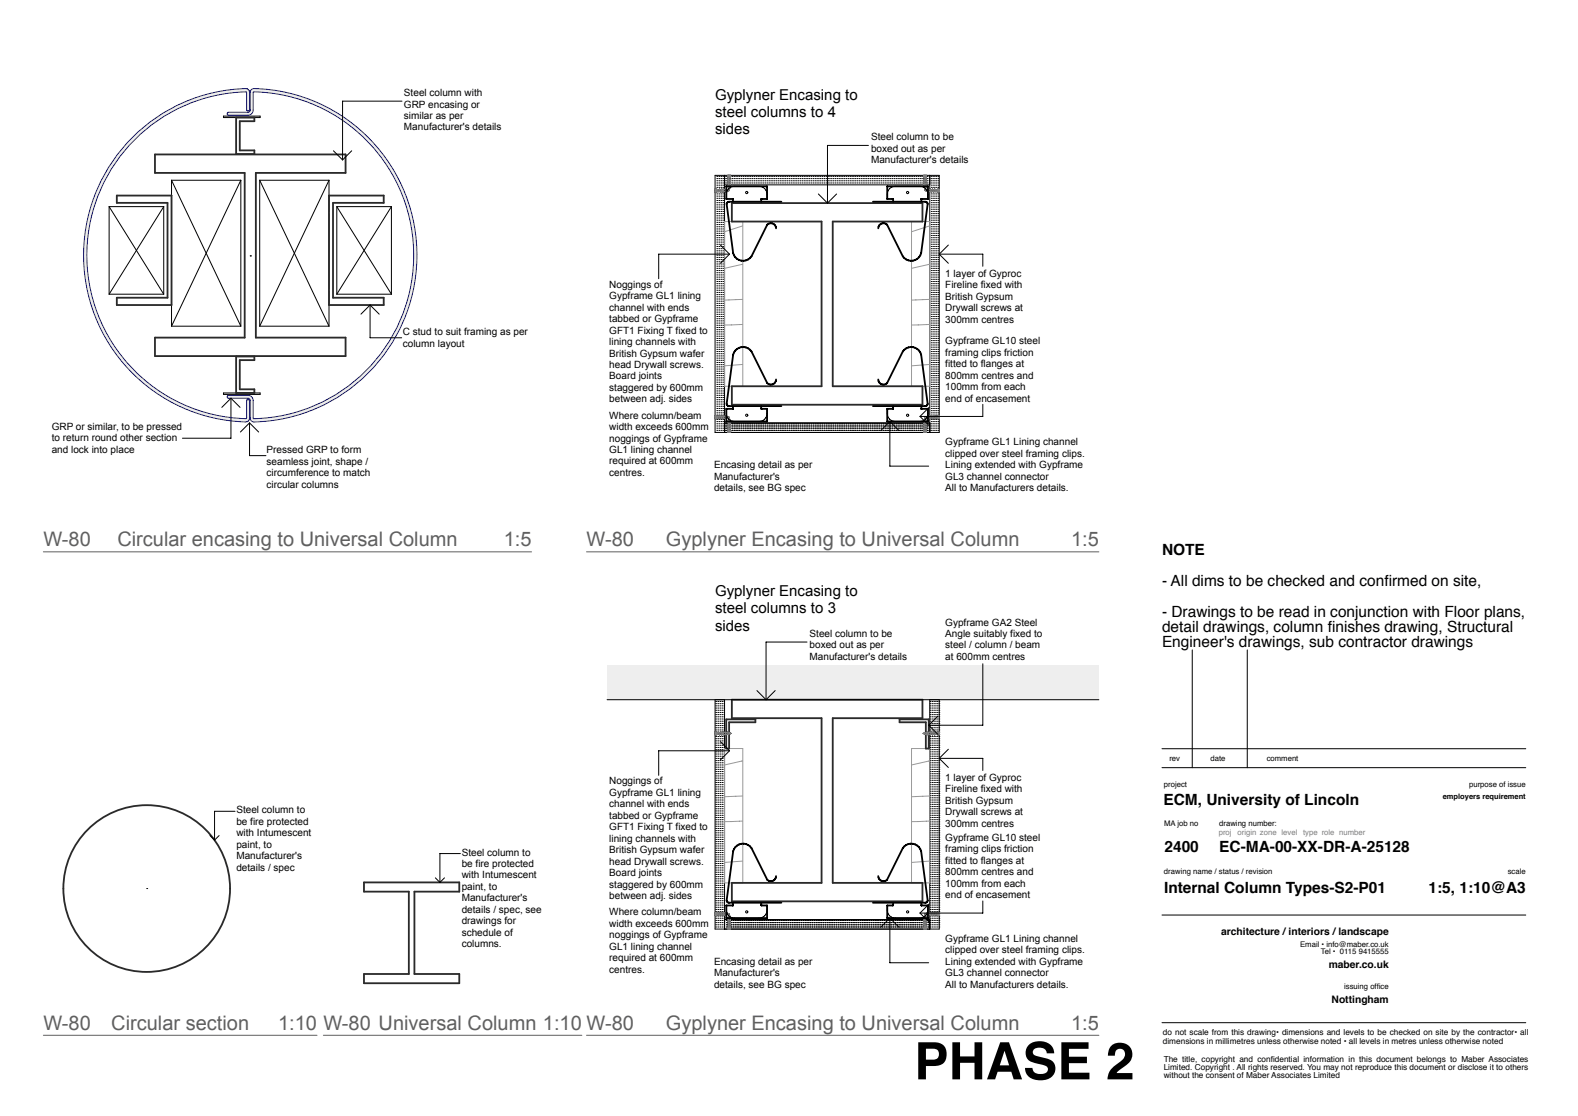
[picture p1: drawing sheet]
<svg xmlns="http://www.w3.org/2000/svg" width="420mm" height="297mm" viewBox="0 0 420 297" stroke-linecap="round" stroke-linejoin="round" font-family="sans-serif">
<defs><g id="words">
<text font-size="13.7" x="243.4" y="287.3">PHASE 2</text>
<g font-size="5.3" fill="#606060">
<text x="11.5" y="145.4">W-80</text>
<text x="31.2" y="145.4">Circular encasing to Universal Column</text>
<text x="134.1" y="145.4">1:5</text>
<text x="156.2" y="145.4">W-80</text>
<text x="177.3" y="145.4">Gyplyner Encasing to Universal Column</text>
<text x="285.2" y="145.4">1:5</text>
<text x="11.5" y="274.1">W-80</text>
<text x="29.6" y="274.1">Circular section</text>
<text x="74" y="274.1">1:10 W-80 Universal Column 1:10 W-80</text>
<text x="177.3" y="274.1">Gyplyner Encasing to Universal Column</text>
<text x="285.2" y="274.1">1:5</text>
</g>
<g font-size="4.1">
<text x="309.4" y="147.6">NOTE</text>
<text x="309.4" y="155.9">- All dims to be checked and conf</text>
<text x="368.6" y="155.9">irmed on site,</text>
<text x="309.4" y="164.1">- Drawings to be read in conjunction with Floor plans,</text>
<text x="309.4" y="168.2">detail drawings, column f</text>
<text x="309.4" y="172.3">Engineer's drawings, sub contractor drawings</text>
<text x="353.5" y="168.2">inishes drawing, Structural</text>
<text x="309.8" y="214.2">ECM, University of Lincoln</text>
<text x="310.1" y="226.7">2400</text>
<text x="324.6" y="226.7">EC-MA-00-XX-DR-A-25128</text>
<text x="309.9" y="237.6">Internal Column Types-S2-P01</text>
<text x="380.4" y="237.6">1:5, 1:10@A3</text>
</g>
<g font-size="4">
<text x="190.4" y="26.5">Gyplyner Encasing to</text>
<text x="190.4" y="31.1">steel columns to 4</text>
<text x="190.4" y="35.7">sides</text>
<text x="190.4" y="158.7">Gyplyner Encasing to</text>
<text x="190.4" y="163.3">steel columns to 3</text>
<text x="190.4" y="167.8">sides</text>
</g>
<g font-size="2.7">
<text x="107.6" y="25.6">Steel column with</text>
<text x="107.6" y="28.6">GRP encasing or</text>
<text x="107.6" y="31.7">similar as per</text>
<text x="107.6" y="34.7">Manufacturer's details</text>
<text x="231.9" y="37.4">Steel column to be</text>
<text x="231.9" y="40.4">boxed out as per</text>
<text x="231.9" y="43.5">Manufacturer's details</text>
<text x="162.2" y="76.6">Noggings of</text>
<text x="251.7" y="73.6">1 layer of Gyproc</text>
<text x="251.7" y="76.7">Fireline fixed with</text>
<text x="162.2" y="79.6">Gypframe GL1 lining</text>
<text x="162.2" y="82.7">channel with ends</text>
<text x="251.7" y="79.7">British Gypsum</text>
<text x="251.7" y="82.8">Drywall screws at</text>
<text x="107.3" y="89.2">C stud to suit framing as per</text>
<text x="162.2" y="85.7">tabbed or Gypframe</text>
<text x="162.2" y="88.8">GFT1 Fixing T fixed to</text>
<text x="251.7" y="85.8">300mm centres</text>
<text x="107.3" y="92.3">column layout</text>
<text x="162.2" y="91.8">lining channels with</text>
<text x="162.2" y="94.9">British Gypsum wafer</text>
<text x="251.7" y="91.6">Gypframe GL10 steel</text>
<text x="251.7" y="94.7">framing clips friction</text>
<text x="162.2" y="97.9">head Drywall screws.</text>
<text x="162.2" y="101">Board joints</text>
<text x="251.7" y="97.7">fitted to flanges at</text>
<text x="251.7" y="100.8">800mm centres and</text>
<text x="162.2" y="104.1">staggered by 600mm</text>
<text x="162.2" y="107.1">between adj. sides</text>
<text x="251.7" y="103.8">100mm from each</text>
<text x="251.7" y="106.9">end of encasement</text>
<text x="162.2" y="111.4">Where column/beam</text>
<text x="13.8" y="114.4">GRP or similar, to be pressed</text>
<text x="13.8" y="117.4">to return round other section</text>
<text x="162.2" y="114.5">width exceeds 600mm</text>
<text x="162.2" y="117.5">noggings of Gypframe</text>
<text x="251.7" y="118.5">Gypframe GL1 Lining channel</text>
<text x="13.8" y="120.5">and lock into place</text>
<text x="71" y="120.6">Pressed GRP to form</text>
<text x="71" y="123.7">seamless joint, shape /</text>
<text x="162.2" y="120.6">GL1 lining channel</text>
<text x="162.2" y="123.6">required at 600mm</text>
<text x="190.1" y="124.6">Encasing detail as per</text>
<text x="251.7" y="121.6">clipped over steel framing clips.</text>
<text x="251.7" y="124.6">Lining extended with Gypframe</text>
<text x="71" y="126.7">circumference to match</text>
<text x="71" y="129.8">circular columns</text>
<text x="162.2" y="126.7">centres.</text>
<text x="190.1" y="127.7">Manufacturer's</text>
<text x="190.1" y="130.7">details, see BG spec</text>
<text x="251.7" y="127.7">GL3 channel connector</text>
<text x="251.7" y="130.7">All to Manufacturers details.</text>
<text x="251.7" y="166.5">Gypframe GA2 Steel</text>
<text x="215.6" y="169.5">Steel column to be</text>
<text x="215.6" y="172.6">boxed out as per</text>
<text x="251.7" y="169.5">Angle suitably fixed to</text>
<text x="251.7" y="172.6">steel / column / beam</text>
<text x="215.6" y="175.6">Manufacturer's details</text>
<text x="251.7" y="175.6">at 600mm centres</text>
<text x="162.2" y="208.8">Noggings of</text>
<text x="251.7" y="207.8">1 layer of Gyproc</text>
<text x="162.2" y="211.8">Gypframe GL1 lining</text>
<text x="162.2" y="214.9">channel with ends</text>
<text x="251.7" y="210.9">Fireline fixed with</text>
<text x="251.7" y="213.9">British Gypsum</text>
<text x="62.9" y="216.5">Steel column to</text>
<text x="62.9" y="219.5">be fire protected</text>
<text x="162.2" y="217.9">tabbed or Gypframe</text>
<text x="162.2" y="221">GFT1 Fixing T fixed to</text>
<text x="251.7" y="217">Drywall screws at</text>
<text x="251.7" y="220">300mm centres</text>
<text x="62.9" y="222.6">with Intumescent</text>
<text x="62.9" y="225.6">paint, to</text>
<text x="122.9" y="227.7">Steel column to</text>
<text x="162.2" y="224">lining channels with</text>
<text x="162.2" y="227.1">British Gypsum wafer</text>
<text x="251.7" y="223.8">Gypframe GL10 steel</text>
<text x="251.7" y="226.8">framing clips friction</text>
<text x="62.9" y="228.7">Manufacturer's</text>
<text x="62.9" y="231.7">details / spec</text>
<text x="122.9" y="230.8">be fire protected</text>
<text x="122.9" y="233.8">with Intumescent</text>
<text x="162.2" y="230.1">head Drywall screws.</text>
<text x="162.2" y="233.2">Board joints</text>
<text x="251.7" y="229.9">fitted to flanges at</text>
<text x="251.7" y="232.9">800mm centres and</text>
<text x="122.9" y="236.9">paint, to</text>
<text x="122.9" y="239.9">Manufacturer's</text>
<text x="162.2" y="236.2">staggered by 600mm</text>
<text x="162.2" y="239.3">between adj. sides</text>
<text x="251.7" y="236">100mm from each</text>
<text x="251.7" y="239">end of encasement</text>
<text x="122.9" y="243">details / spec, see</text>
<text x="162.2" y="243.6">Where column/beam</text>
<text x="122.9" y="246">drawings for</text>
<text x="122.9" y="249.1">schedule of</text>
<text x="162.2" y="246.6">width exceeds 600mm</text>
<text x="162.2" y="249.7">noggings of Gypframe</text>
<text x="251.7" y="250.7">Gypframe GL1 Lining channel</text>
<text x="325.1" y="248.9">architecture / interiors / landscape</text>
<text x="122.9" y="252.1">columns.</text>
<text x="162.2" y="252.8">GL1 lining channel</text>
<text x="162.2" y="255.8">required at 600mm</text>
<text x="190.1" y="256.8">Encasing detail as per</text>
<text x="251.7" y="253.8">clipped over steel framing clips.</text>
<text x="251.7" y="256.8">Lining extended with Gypframe</text>
<text x="353.8" y="257.8">maber.co.uk</text>
<text x="162.2" y="258.9">centres.</text>
<text x="190.1" y="259.9">Manufacturer's</text>
<text x="190.1" y="262.9">details, see BG spec</text>
<text x="251.7" y="259.9">GL3 channel connector</text>
<text x="251.7" y="262.9">All to Manufacturers details.</text>
<text x="354.6" y="266.8">Nottingham</text>
</g>
<g font-size="2.2">
<text x="309.6" y="275.4">do not scale from this drawing• dimensions and levels to be checked on site by the contractor• all</text>
<text x="309.6" y="277.8">dimensions in millimetres unless otherwise noted • all levels in metres unless otherwise noted</text>
<text x="309.8" y="282.7">The title, copyright and conf</text>
<text x="309.8" y="284.8">Limited. Copyright . All rights reserved. You may not reproduce this document or disclose it to others</text>
<text x="309.8" y="287">without the consent of Maber Associates Limited</text>
<text x="338.4" y="282.7">idential information in this document belongs to Maber Associates</text>
</g>
<g font-size="2.1">
<text x="311.3" y="202.5">rev</text>
<text x="322.3" y="202.5">date</text>
<text x="337.3" y="202.5">comment</text>
<text x="309.9" y="209.4">project</text>
<text x="391.2" y="209.4">purpose of issue</text>
<text x="309.9" y="219.8">MA job no</text>
<text x="324.6" y="219.8">drawing number:</text>
<text x="309.9" y="232.7">drawing name / status / revision</text>
<text x="401.5" y="232.7">scale</text>
<text x="346.2" y="251.9">Email • info@maber.co.uk</text>
<text x="351.7" y="254">Tel • 0115 9415555</text>
<text x="357.9" y="263.3">issuing off</text>
<text x="366.6" y="263.3">ice</text>
</g>
<g font-size="2.1" fill="#7f7f7f">
<text x="324.5" y="222.4">proj</text>
<text x="329.5" y="222.4">origin zone level</text>
<text x="347" y="222.4">type role number</text>
</g>
<text font-size="2" x="384.2" y="212.5">employers requirement</text>
</g></defs>
<path d="M309.4 199.3h96.9M309.4 204.3h96.9M309.4 243.6h96.9M309.4 272.2h96.9" fill="none" stroke="#000" stroke-width=".27"/>
<path d="M381.4 246.3h23.6v23.1h-23.6z" fill-rule="evenodd" fill="#fff"/>
<g fill="none" stroke="#000" stroke-width=".27">
<path d="M231.2 38.7h-10.9v15.4M29.1 55h14.5v23.3h-14.5zM190.4 46.7h59.7v68.4h-59.7zM190.4 50.3l.4 .1M190.4 50.6h.4v.2h-.4M190.8 51l-.4 .1M190.8 50.4h.2v.6l-.2 .1M190.8 50.4h.1M190.8 51v.1M190.9 59.8h.1M190.9 59.2h.1M190.9 58.6h.1"/>
<path d="M190.9 58h.1M190.9 57.4h.1M190.9 56.9h.1M190.9 56.3h.1M190.9 55.7h.1M190.9 55.1h.1M190.9 54.5h.1M190.9 53.9h.1M190.9 53.4h.1M190.9 52.8h.1M190.9 52.2h.1M190.9 51.6h.1"/>
<path d="M190.9 51h.1M190.9 50.5h.1M190.9 49.9h.1M190.9 49.3h.1M190.9 48.7h.1M190.9 48.1h.1M190.9 47.5h.1M190.9 47h.1M191 50.9h.2M191 50.5h.5M191.2 50.9l.1 .1M191.4 51h-.1"/>
<path d="M191.4 50.9v.1M191.4 50.9l.5 .2M191.4 59.8h.1M191.4 59.2h.1M191.4 58.6h.1M191.4 58h.1M191.4 57.4h.1M191.4 56.9h.1M191.4 56.3h.1M191.4 55.7h.1M191.4 55.1h.1M191.4 54.5h.1"/>
<path d="M191.4 53.9h.1M191.4 53.4h.1M191.4 52.8h.1M191.4 52.2h.1M191.4 51.6h.1M191.4 51h.1M191.4 50.5h.1M191.4 49.9h.1M191.4 49.3h.1M191.4 48.7h.1M191.4 48.1h.1M191.4 47.5h.1"/>
<path d="M191.4 47h.1M191.5 50.9l-.1 .1M191.5 50.5l-.1 .4M191.6 50.4l-.1 .1M191.6 50.3v.1M191.6 50.3h.1M191.6 50.3l.1 .2 .4-.1M191.9 51.1h.1M191.9 51v.1M192 51l.4-.1 .1 .2M192 59.8h.1M192 59.2h.1"/>
<path d="M192 58.6h.1M192 58h.1M192 57.4h.1M192 56.9h.1M192 56.3h.1M192 55.7h.1M192 55.1h.1M192 54.5h.1M192 53.9h.1M192 53.4h.1M192 52.8h.1M192 52.2h.1"/>
<path d="M192 51.6h.1M192 51h.1M192 50.5h.1M192 49.9h.1M192 49.3h.1M192 48.7h.1M192 48.1h.1M192 47.5h.1M192 47h.1M192.1 50.4l-.2 .6M192.2 50.3l-.1 .1M192.2 50.3l.1 .2 .4-.1"/>
<path d="M192.2 50.3h.1M192.5 51v.1M192.5 51l.5 .1M192.6 59.8h.1M192.6 59.2h.1M192.6 58.6h.1M192.6 58h.1M192.6 57.4h.1M192.6 56.9h.1M192.6 56.3h.1M192.6 55.7h.1M192.6 55.1h.1"/>
<path d="M192.6 54.5h.1M192.6 53.9h.1M192.6 53.4h.1M192.6 52.8h.1M192.6 52.2h.1M192.6 51.6h.1M192.6 51h.1M192.6 50.5h.1M192.6 49.9h.1M192.6 49.3h.1M192.6 48.7h.1M192.6 48.1h.1"/>
<path d="M192.6 47.5h.1M192.6 47h.1M192.7 50.4l-.2 .6M192.7 50.3v.1M192.8 50.3h-.1M192.8 50.3l.1 .2M192.9 46.7v68.4M192.9 49.2h54.7M193 51.1h.1M193.1 51v.1M193.2 48.7h.1M193.2 48.1h.1"/>
<path d="M193.2 47.5h.1M193.2 47h.1M193.2 50.9l-.1 .1M193.3 50.5l-.2 .5M193.3 50.4v.1M193.3 50.4l-.4 .1M193.4 50.4h-.1M193.4 50.4h.1M193.4 50.4l.1 .1M193.4 53a2.56 2.56 0 0 1 1.6-3.3l7.1-.1a2.12 2.12 0 0 1 2.1 2.1v1.3M193.4 50.5h.1M193.5 50.9h-.3"/>
<path d="M193.5 50.5l.3 .1M193.5 50.9h.1M193.6 50.9h-.1M193.6 50.9h.1M193.7 50.9h-.1M193.7 50.9h.1M193.7 50.8v.1M193.7 50.8h.1M193.8 50.8h-.1M193.8 48.7h.1M193.8 48.1h.1M193.8 47.5h.1"/>
<path d="M193.8 47h.1M193.8 48.2h.1M193.8 48.8h.1M193.8 46.7v.2M193.8 50.8l-.1 .1M193.8 48.7v.1M193.8 46.9v.2M193.8 49.3v.1M193.8 50.7v.1M193.8 49.3h.1M193.8 47.1h.1M193.8 47.1l.1 .2h.6v-.2"/>
<path d="M193.8 49.4h.1M193.8 49.4l.2 .1M193.8 48.2l.7 .2M193.8 48.8l.2 .1M193.8 48.2l.2 .1-.2 .4M193.8 50.6v.1M193.9 47.6h.1M193.9 50.6h-.1M193.9 49.4h.1M193.9 47.6l.1 .1M193.9 47.6v.1M193.9 50.6l.3 .1-.4 .1"/>
<path d="M193.9 50.6h.1M193.9 47.5v.1M193.9 47.7l-.1 .5M193.9 47.3v.2M193.9 48.9v.4M193.9 49.2l-.1 .1M194 49.9h.1M194 49.5v.3M194 50l.2 .5 .1-.3M194 50h.1M194 48.9l.4 .1M194 47.7l.4 .1"/>
<path d="M194 49.8h.1M194 49.8v.1M194 49.4l.4 .2M194.1 46.7v.4h.2v-.4M194.1 50v.1M194.1 50.1h.1M194.2 50.1h.1M194.3 50.1v.1M194.3 50.2h.1M194.3 49.7v.5M194.4 47.8h.1M194.4 49h.1"/>
<path d="M194.4 48.7h.1M194.4 48.1h.1M194.4 47.5h.1M194.4 47h.1M194.4 47.7l.1 .1M194.4 48.9l.1 .1M194.4 49.2l.1 .4M194.4 47.3v.5M194.4 49.6h.1M194.4 49.7l-.1 .1M194.5 49.6h.1M194.5 49.6l-.1 .1"/>
<path d="M194.5 47.1h.1M194.5 47.8v.1M194.5 48.4l-.1 .5M194.5 49h.1M194.5 47.9v.5M194.5 49v.1M194.5 49.1l-.1 .1M194.5 46.7v.4M194.9 48.7h.1M194.9 48.1h.1M194.9 47.5h.1M194.9 47h.1"/>
<path d="M195.5 48.7h.1M195.5 48.1h.1M195.5 47.5h.1M195.5 47h.1M196.1 48.7h.1M196.1 48.1h.1M196.1 47.5h.1M196.1 47h.1M196.7 48.7h.1M196.7 48.1h.1M196.7 47.5h.1M196.7 47h.1"/>
<path d="M197.3 48.7h.1M197.3 48.1h.1M197.3 47.5h.1M197.3 47h.1M197.9 48.7h.1M197.9 48.1h.1M197.9 47.5h.1M197.9 47h.1M198.4 48.7h.1M198.4 48.1h.1M198.4 47.5h.1M198.4 47h.1"/>
<path d="M199 48.7h.1M199 48.1h.1M199 47.5h.1M199 47h.1M199.6 48.7h.1M199.6 48.1h.1M199.6 47.5h.1M199.6 47h.1M200.2 48.7h.1M200.2 48.1h.1M200.2 47.5h.1M200.2 47h.1"/>
<path d="M200.8 48.7h.1M200.8 48.1h.1M200.8 47.5h.1M200.8 47h.1M201.4 48.7h.1M201.4 48.1h.1M201.4 47.5h.1M201.4 47h.1M201.9 48.7h.1M201.9 48.1h.1M201.9 47.5h.1M201.9 47h.1"/>
<path d="M202.5 48.7h.1M202.5 48.1h.1M202.5 47.5h.1M202.5 47h.1M203.1 48.7h.1M203.1 48.1h.1M203.1 47.5h.1M203.1 47h.1M203.7 48.7h.1M203.7 48.1h.1M203.7 47.5h.1M203.7 47h.1"/>
<path d="M204.3 48.7h.1M204.3 48.1h.1M204.3 47.5h.1M204.3 47h.1M204.8 48.7h.1M204.8 48.1h.1M204.8 47.5h.1M204.8 47h.1M205.4 48.7h.1M205.4 48.1h.1M205.4 47.5h.1M205.4 47h.1"/>
<path d="M206 48.7h.1M206 48.1h.1M206 47.5h.1M206 47h.1M206.6 48.7h.1M206.6 48.1h.1M206.6 47.5h.1M206.6 47h.1M207.2 48.7h.1M207.2 48.1h.1M207.2 47.5h.1M207.2 47h.1"/>
<path d="M207.8 48.7h.1M207.8 48.1h.1M207.8 47.5h.1M207.8 47h.1M208.3 48.7h.1M208.3 48.1h.1M208.3 47.5h.1M208.3 47h.1M208.9 48.7h.1M208.9 48.1h.1M208.9 47.5h.1M208.9 47h.1"/>
<path d="M209.5 48.7h.1M209.5 48.1h.1M209.5 47.5h.1M209.5 47h.1M210.1 48.7h.1M210.1 48.1h.1M210.1 47.5h.1M210.1 47h.1M210.7 48.7h.1M210.7 48.1h.1M210.7 47.5h.1M210.7 47h.1"/>
<path d="M211.3 48.7h.1M211.3 48.1h.1M211.3 47.5h.1M211.3 47h.1M211.8 48.7h.1M211.8 48.1h.1M211.8 47.5h.1M211.8 47h.1M212.4 48.7h.1M212.4 48.1h.1M212.4 47.5h.1M212.4 47h.1"/>
<path d="M213 48.7h.1M213 48.1h.1M213 47.5h.1M213 47h.1M213.6 48.7h.1M213.6 48.1h.1M213.6 47.5h.1M213.6 47h.1M214.2 48.7h.1M214.2 48.1h.1M214.2 47.5h.1M214.2 47h.1"/>
<path d="M214.8 48.7h.1M214.8 48.1h.1M214.8 47.5h.1M214.8 47h.1M215.3 48.7h.1M215.3 48.1h.1M215.3 47.5h.1M215.3 47h.1M215.9 48.7h.1M215.9 48.1h.1M215.9 47.5h.1M215.9 47h.1"/>
<path d="M216.5 48.7h.1M216.5 48.1h.1M216.5 47.5h.1M216.5 47h.1M217.1 48.7h.1M217.1 48.1h.1M217.1 47.5h.1M217.1 47h.1M217.7 48.7h.1M217.7 48.1h.1M217.7 47.5h.1M217.7 47h.1"/>
<path d="M217.9 51.6l2.4 2.5M218.2 48.7h.1M218.2 48.1h.1M218.2 47.5h.1M218.2 47h.1M218.8 48.7h.1M218.8 48.1h.1M218.8 47.5h.1M218.8 47h.1M219.4 48.7h.1M219.4 48.1h.1M219.4 47.5h.1"/>
<path d="M219.4 47h.1M220 48.7h.1M220 48.1h.1M220 47.5h.1M220 47h.1M220.6 48.7h.1M220.6 48.1h.1M220.6 47.5h.1M220.6 47h.1M221.2 48.7h.1M221.2 48.1h.1M221.2 47.5h.1"/>
<path d="M221.2 47h.1M221.7 48.7h.1M221.7 48.1h.1M221.7 47.5h.1M221.7 47h.1M222.3 48.7h.1M222.3 48.1h.1M222.3 47.5h.1M222.3 47h.1M222.8 51.6l-2.5 2.5M222.9 48.7h.1M222.9 48.1h.1"/>
<path d="M222.9 47.5h.1M222.9 47h.1M223.5 48.7h.1M223.5 48.1h.1M223.5 47.5h.1M223.5 47h.1M224.1 48.7h.1M224.1 48.1h.1M224.1 47.5h.1M224.1 47h.1M224.7 48.7h.1M224.7 48.1h.1"/>
<path d="M224.7 47.5h.1M224.7 47h.1M225.2 48.7h.1M225.2 48.1h.1M225.2 47.5h.1M225.2 47h.1M225.8 48.7h.1M225.8 48.1h.1M225.8 47.5h.1M225.8 47h.1M226.4 48.7h.1M226.4 48.1h.1"/>
<path d="M226.4 47.5h.1M226.4 47h.1M227 48.7h.1M227 48.1h.1M227 47.5h.1M227 47h.1M227.6 48.7h.1M227.6 48.1h.1M227.6 47.5h.1M227.6 47h.1M228.2 48.7h.1M228.2 48.1h.1"/>
<path d="M228.2 47.5h.1M228.2 47h.1M228.7 48.7h.1M228.7 48.1h.1M228.7 47.5h.1M228.7 47h.1M229.3 48.7h.1M229.3 48.1h.1M229.3 47.5h.1M229.3 47h.1M229.9 48.7h.1M229.9 48.1h.1"/>
<path d="M229.9 47.5h.1M229.9 47h.1M230.5 48.7h.1M230.5 48.1h.1M230.5 47.5h.1M230.5 47h.1M231.1 48.7h.1M231.1 48.1h.1M231.1 47.5h.1M231.1 47h.1M231.7 48.7h.1M231.7 48.1h.1"/>
<path d="M231.7 47.5h.1M231.7 47h.1M232.2 48.7h.1M232.2 48.1h.1M232.2 47.5h.1M232.2 47h.1M232.8 48.7h.1M232.8 48.1h.1M232.8 47.5h.1M232.8 47h.1M233.4 48.7h.1M233.4 48.1h.1"/>
<path d="M233.4 47.5h.1M233.4 47h.1M234 48.7h.1M234 48.1h.1M234 47.5h.1M234 47h.1M234.6 48.7h.1M234.6 48.1h.1M234.6 47.5h.1M234.6 47h.1M235.1 48.7h.1M235.1 48.1h.1"/>
<path d="M235.1 47.5h.1M235.1 47h.1M235.7 48.7h.1M235.7 48.1h.1M235.7 47.5h.1M235.7 47h.1M236.2 53a2.56 2.56 0 0 1 1.6-3.3l7.1-.1a2.12 2.12 0 0 1 2.2 2.1v1.3M236.3 48.7h.1M236.3 48.1h.1M236.3 47.5h.1M236.3 47h.1M236.9 48.7h.1"/>
<path d="M236.9 48.1h.1M236.9 47.5h.1M236.9 47h.1M237.5 48.7h.1M237.5 48.1h.1M237.5 47.5h.1M237.5 47h.1M238.1 48.7h.1M238.1 48.1h.1M238.1 47.5h.1M238.1 47h.1M238.6 48.7h.1"/>
<path d="M238.6 48.1h.1M238.6 47.5h.1M238.6 47h.1M239.2 48.7h.1M239.2 48.1h.1M239.2 47.5h.1M239.2 47h.1M239.8 48.7h.1M239.8 48.1h.1M239.8 47.5h.1M239.8 47h.1M240.4 48.7h.1"/>
<path d="M240.4 48.1h.1M240.4 47.5h.1M240.4 47h.1M241 48.7h.1M241 48.1h.1M241 47.5h.1M241 47h.1M241.6 48.7h.1M241.6 48.1h.1M241.6 47.5h.1M241.6 47h.1M242.1 48.7h.1"/>
<path d="M242.1 48.1h.1M242.1 47.5h.1M242.1 47h.1M242.7 48.7h.1M242.7 48.1h.1M242.7 47.5h.1M242.7 47h.1M243.3 48.7h.1M243.3 48.1h.1M243.3 47.5h.1M243.3 47h.1M243.9 48.7h.1"/>
<path d="M243.9 48.1h.1M243.9 47.5h.1M243.9 47h.1M244.5 48.7h.1M244.5 48.1h.1M244.5 47.5h.1M244.5 47h.1M245.1 48.7h.1M245.1 48.1h.1M245.1 47.5h.1M245.1 47h.1M245.6 48.7h.1"/>
<path d="M245.6 48.1h.1M245.6 47.5h.1M245.6 47h.1M245.9 47.9l.2 .1-.1 .4M245.9 48.5l.2 .4M245.9 46.7l.1 .4M245.9 48.4v.1M245.9 49v.1M245.9 49.1l.2 .1M246 47.1v.2h.6l.1-.2M246 47.1h.1M246 47.8l-.1 .1"/>
<path d="M246 48.4h-.1M246 49h-.1M246 49.6v.1M246 49.6h.1M246 49.7l.1 .1M246.1 47.3v.5M246.1 49.2v.3M246.1 47.7l-.1 .1M246.1 48.9l-.1 .1M246.1 47.8h-.1M246.1 49h-.1M246.1 49.5l-.1 .1"/>
<path d="M246.1 49.7v.1M246.1 49.8l.1 .3M246.2 49.5l-.2 .1M246.2 50.2h.1M246.2 50.1v.1M246.2 46.7v.4h.2v-.4M246.2 48.7h.1M246.2 48.1h.1M246.2 47.5h.1M246.2 47h.1M246.2 50.1h.1M246.4 50l-.2 .1"/>
<path d="M246.4 50l-.1 .5-.1-.3M246.5 49.4l-.3 .1M246.5 49.8v.1M246.5 49.8h.1M246.5 47.7l-.4 .1M246.5 50h-.1M246.5 50l-.1 .1M246.5 49.5v.3M246.5 49.9h.1M246.5 49.2l.1 .2M246.5 47.7l.2 .5M246.5 48.3l.2 .5"/>
<path d="M246.5 47.5l.1 .1M246.5 47.3v.2M246.5 48.9v.4M246.6 50.6h.1M246.6 50.6l-.3 .1 .4 .1M246.6 48.8l-.5 .2M246.6 47.6l-.1 .1M246.6 49.4h-.1M246.6 50.6l.1 .2M246.6 47.6h.1M246.6 47.1h.1M246.6 48.2l-.6 .2"/>
<path d="M246.6 48.8h.1M246.6 48.2l-.1 .1M246.6 48.8l-.1 .1M246.6 49.4h.1M246.6 49.4l-.1 .1M246.7 48.2h-.1M246.7 48.8h-.1M246.7 50.8l.1 .1M246.7 46.7l-.1 .4M246.7 48.2h.1M246.7 48.8h.1M246.7 50.8h.1"/>
<path d="M246.7 50.6h.1M246.8 50.8v.1M246.8 50.9h.1M246.8 48.7h.1M246.8 48.1h.1M246.8 47.5h.1M246.8 47h.1M246.9 50.9h-.1M246.9 50.9h.1M246.9 50.9l.5 .1M247.1 50.4l-.4 .2M247.1 50.4h.1"/>
<path d="M247.1 50.4l.1 .1M247.1 50.4l.2 .1M247.2 50.5h.1M247.2 50.5l.2 .5M247.4 48.7h.1M247.4 48.1h.1M247.4 47.5h.1M247.4 47h.1M247.4 51v.1M247.4 51.1h.1M247.5 50.9h.4M247.5 50.9l-.1 .2"/>
<path d="M247.6 46.7v68.4M247.6 50.5h-.4M247.7 50.3l-.1 .2M247.7 50.3l.1 .1M247.7 50.3h.1M247.8 50.4v.1M247.8 50.5l.1 .4M247.8 50.5h.4M247.8 50.9l.1 .1M247.9 50.9v.1M248 59.8h.1M248 59.2h.1"/>
<path d="M248 58.6h.1M248 58h.1M248 57.4h.1M248 56.9h.1M248 56.3h.1M248 55.7h.1M248 55.1h.1M248 54.5h.1M248 53.9h.1M248 53.4h.1M248 52.8h.1M248 52.2h.1"/>
<path d="M248 51.6h.1M248 51h.1M248 50.5h.1M248 49.9h.1M248 49.3h.1M248 48.7h.1M248 48.1h.1M248 47.5h.1M248 47h.1M248.3 50.3l-.1 .2M248.3 50.3h.1M248.3 50.3v.1"/>
<path d="M248.3 50.4l.2 .6M248.5 51l-.5 .1M248.5 59.8h.1M248.5 59.2h.1M248.5 58.6h.1M248.5 58h.1M248.5 57.4h.1M248.5 56.9h.1M248.5 56.3h.1M248.5 55.7h.1M248.5 55.1h.1M248.5 54.5h.1"/>
<path d="M248.5 53.9h.1M248.5 53.4h.1M248.5 52.8h.1M248.5 52.2h.1M248.5 51.6h.1M248.5 51h.1M248.5 50.5h.1M248.5 49.9h.1M248.5 49.3h.1M248.5 48.7h.1M248.5 48.1h.1M248.5 47.5h.1"/>
<path d="M248.5 47h.1M248.9 50.3h.1M248.9 50.3l-.2 .2-.4-.1M248.9 50.3v.1M248.9 50.4l.2 .5M248.9 50.4l.6 .1M249.1 50.9v.1M249.1 51h.1M249.1 51l-.5 .1M249.1 59.8h.1M249.1 59.2h.1M249.1 58.6h.1"/>
<path d="M249.1 58h.1M249.1 57.4h.1M249.1 56.9h.1M249.1 56.3h.1M249.1 55.7h.1M249.1 55.1h.1M249.1 54.5h.1M249.1 53.9h.1M249.1 53.4h.1M249.1 52.8h.1M249.1 52.2h.1M249.1 51.6h.1"/>
<path d="M249.1 50.5h.1M249.1 49.9h.1M249.1 49.3h.1M249.1 48.7h.1M249.1 48.1h.1M249.1 47.5h.1M249.1 47h.1M249.2 51h-.1M249.5 50.9l-.3 .1M249.7 50.4h-.2v.6l.2 .1M249.7 51l.4 .1M249.7 50.4h.1"/>
<path d="M249.7 59.8h.1M249.7 59.2h.1M249.7 58.6h.1M249.7 58h.1M249.7 57.4h.1M249.7 56.9h.1M249.7 56.3h.1M249.7 55.7h.1M249.7 55.1h.1M249.7 54.5h.1M249.7 53.9h.1M249.7 53.4h.1"/>
<path d="M249.7 52.8h.1M249.7 52.2h.1M249.7 51.6h.1M249.7 51h.1M249.7 50.5h.1M249.7 49.9h.1M249.7 49.3h.1M249.7 48.7h.1M249.7 48.1h.1M249.7 47.5h.1M249.7 47h.1M250.1 50.6h-.4v.2h.4"/>
<path d="M250.1 50.3l-.4 .1M190.9 79.6h.1M190.9 79h.1M190.9 78.4h.1M190.9 77.8h.1M190.9 77.3h.1M190.9 76.7h.1M190.9 76.1h.1M190.9 75.5h.1M190.9 74.9h.1M190.9 74.3h.1M190.9 73.8h.1"/>
<path d="M190.9 73.2h.1M190.9 72.6h.1M190.9 72h.1M190.9 71.4h.1M190.9 70.8h.1M190.9 70.3h.1M190.9 69.7h.1M190.9 69.1h.1M190.9 68.5h.1M190.9 67.9h.1M190.9 67.3h.1M190.9 66.8h.1"/>
<path d="M190.9 66.2h.1M190.9 65.6h.1M190.9 65h.1M190.9 64.4h.1M190.9 63.9h.1M190.9 63.3h.1M190.9 62.7h.1M190.9 62.1h.1M190.9 61.5h.1M190.9 60.9h.1M190.9 60.4h.1M191.4 79.6h.1"/>
<path d="M191.4 79h.1M191.4 78.4h.1M191.4 77.8h.1M191.4 77.3h.1M191.4 76.7h.1M191.4 76.1h.1M191.4 75.5h.1M191.4 74.9h.1M191.4 74.3h.1M191.4 73.8h.1M191.4 73.2h.1M191.4 72.6h.1"/>
<path d="M191.4 72h.1M191.4 71.4h.1M191.4 70.8h.1M191.4 70.3h.1M191.4 69.7h.1M191.4 69.1h.1M191.4 68.5h.1M191.4 67.9h.1M191.4 67.3h.1M191.4 66.8h.1M191.4 66.2h.1M191.4 65.6h.1"/>
<path d="M191.4 65h.1M191.4 64.4h.1M191.4 63.9h.1M191.4 63.3h.1M191.4 62.7h.1M191.4 62.1h.1M191.4 61.5h.1M191.4 60.9h.1M191.4 60.4h.1M191.8 65.2l2.4 2.4M192 79.6h.1M192 79h.1"/>
<path d="M192 78.4h.1M192 77.8h.1M192 77.3h.1M192 76.7h.1M192 76.1h.1M192 75.5h.1M192 74.9h.1M192 74.3h.1M192 73.8h.1M192 73.2h.1M192 72.6h.1M192 72h.1"/>
<path d="M192 71.4h.1M192 70.8h.1M192 70.3h.1M192 69.7h.1M192 69.1h.1M192 68.5h.1M192 67.9h.1M192 67.3h.1M192 66.8h.1M192 66.2h.1M192 65.6h.1M192 65h.1"/>
<path d="M192 64.4h.1M192 63.9h.1M192 63.3h.1M192 62.7h.1M192 62.1h.1M192 61.5h.1M192 60.9h.1M192 60.4h.1M192.6 79.6h.1M192.6 79h.1M192.6 78.4h.1M192.6 77.8h.1"/>
<path d="M192.6 77.3h.1M192.6 76.7h.1M192.6 76.1h.1M192.6 75.5h.1M192.6 74.9h.1M192.6 74.3h.1M192.6 73.8h.1M192.6 73.2h.1M192.6 72.6h.1M192.6 72h.1M192.6 71.4h.1M192.6 70.8h.1"/>
<path d="M192.6 70.3h.1M192.6 69.7h.1M192.6 69.1h.1M192.6 68.5h.1M192.6 67.9h.1M192.6 67.3h.1M192.6 66.8h.1M192.6 66.2h.1M192.6 65.6h.1M192.6 65h.1M192.6 64.4h.1M192.6 63.9h.1"/>
<path d="M192.6 63.3h.1M192.6 62.7h.1M192.6 62.1h.1M192.6 61.5h.1M192.6 60.9h.1M192.6 60.4h.1M194.2 67.6h-18.8v6.6M194.2 67.6l-2.4 2.5M248 79.6h.1M248 79h.1M248 78.4h.1M248 77.8h.1"/>
<path d="M248 77.3h.1M248 76.7h.1M248 76.1h.1M248 75.5h.1M248 74.9h.1M248 74.3h.1M248 73.8h.1M248 73.2h.1M248 72.6h.1M248 72h.1M248 71.4h.1M248 70.8h.1"/>
<path d="M248 70.3h.1M248 69.7h.1M248 69.1h.1M248 68.5h.1M248 67.9h.1M248 67.3h.1M248 66.8h.1M248 66.2h.1M248 65.6h.1M248 65h.1M248 64.4h.1M248 63.9h.1"/>
<path d="M248 63.3h.1M248 62.7h.1M248 62.1h.1M248 61.5h.1M248 60.9h.1M248 60.4h.1M248.5 79.6h.1M248.5 79h.1M248.5 78.4h.1M248.5 77.8h.1M248.5 77.3h.1M248.5 76.7h.1"/>
<path d="M248.5 76.1h.1M248.5 75.5h.1M248.5 74.9h.1M248.5 74.3h.1M248.5 73.8h.1M248.5 73.2h.1M248.5 72.6h.1M248.5 72h.1M248.5 71.4h.1M248.5 70.8h.1M248.5 70.3h.1M248.5 69.7h.1"/>
<path d="M248.5 69.1h.1M248.5 68.5h.1M248.5 67.9h.1M248.5 67.3h.1M248.5 66.8h.1M248.5 66.2h.1M248.5 65.6h.1M248.5 65h.1M248.5 64.4h.1M248.5 63.9h.1M248.5 63.3h.1M248.5 62.7h.1"/>
<path d="M248.5 62.1h.1M248.5 61.5h.1M248.5 60.9h.1M248.5 60.4h.1M249.1 79.6h.1M249.1 79h.1M249.1 78.4h.1M249.1 77.8h.1M249.1 77.3h.1M249.1 76.7h.1M249.1 76.1h.1M249.1 75.5h.1"/>
<path d="M249.1 74.9h.1M249.1 74.3h.1M249.1 73.8h.1M249.1 73.2h.1M249.1 72.6h.1M249.1 72h.1M249.1 71.4h.1M249.1 70.8h.1M249.1 70.3h.1M249.1 69.7h.1M249.1 69.1h.1M249.1 68.5h.1"/>
<path d="M249.1 67.9h.1M249.1 67.3h.1M249.1 66.8h.1M249.1 66.2h.1M249.1 65.6h.1M249.1 65h.1M249.1 64.4h.1M249.1 63.9h.1M249.1 63.3h.1M249.1 62.7h.1M249.1 62.1h.1M249.1 61.5h.1"/>
<path d="M249.1 60.9h.1M249.1 60.4h.1M249.7 79.6h.1M249.7 79h.1M249.7 78.4h.1M249.7 77.8h.1M249.7 77.3h.1M249.7 76.7h.1M249.7 76.1h.1M249.7 75.5h.1M249.7 74.9h.1M249.7 74.3h.1"/>
<path d="M249.7 73.8h.1M249.7 73.2h.1M249.7 72.6h.1M249.7 72h.1M249.7 71.4h.1M249.7 70.8h.1M249.7 70.3h.1M249.7 69.7h.1M249.7 69.1h.1M249.7 68.5h.1M249.7 67.9h.1M249.7 67.3h.1"/>
<path d="M249.7 66.8h.1M249.7 66.2h.1M249.7 65.6h.1M249.7 65h.1M249.7 64.4h.1M249.7 63.9h.1M249.7 63.3h.1M249.7 62.7h.1M249.7 62.1h.1M249.7 61.5h.1M249.7 60.9h.1M249.7 60.4h.1"/>
<path d="M250.1 67.6h11.6v3.3M250.1 67.6l2.4 2.5M252.5 65.2l-2.4 2.4M190.9 100h.1M190.9 99.4h.1M190.9 98.8h.1M190.9 98.2h.1M190.9 97.6h.1M190.9 97.1h.1M190.9 96.5h.1M190.9 95.9h.1M190.9 95.3h.1"/>
<path d="M190.9 94.7h.1M190.9 94.2h.1M190.9 93.6h.1M190.9 93h.1M190.9 92.4h.1M190.9 91.8h.1M190.9 91.2h.1M190.9 90.7h.1M190.9 90.1h.1M190.9 89.5h.1M190.9 88.9h.1M190.9 88.3h.1"/>
<path d="M190.9 87.7h.1M190.9 87.2h.1M190.9 86.6h.1M190.9 86h.1M190.9 85.4h.1M190.9 84.8h.1M190.9 84.2h.1M190.9 83.7h.1M190.9 83.1h.1M190.9 82.5h.1M190.9 81.9h.1M190.9 81.3h.1"/>
<path d="M190.9 80.8h.1M190.9 80.2h.1M191.4 100h.1M191.4 99.4h.1M191.4 98.8h.1M191.4 98.2h.1M191.4 97.6h.1M191.4 97.1h.1M191.4 96.5h.1M191.4 95.9h.1M191.4 95.3h.1M191.4 94.7h.1"/>
<path d="M191.4 94.2h.1M191.4 93.6h.1M191.4 93h.1M191.4 92.4h.1M191.4 91.8h.1M191.4 91.2h.1M191.4 90.7h.1M191.4 90.1h.1M191.4 89.5h.1M191.4 88.9h.1M191.4 88.3h.1M191.4 87.7h.1"/>
<path d="M191.4 87.2h.1M191.4 86.6h.1M191.4 86h.1M191.4 85.4h.1M191.4 84.8h.1M191.4 84.2h.1M191.4 83.7h.1M191.4 83.1h.1M191.4 82.5h.1M191.4 81.9h.1M191.4 81.3h.1M191.4 80.8h.1"/>
<path d="M191.4 80.2h.1M192 100h.1M192 99.4h.1M192 98.8h.1M192 98.2h.1M192 97.6h.1M192 97.1h.1M192 96.5h.1M192 95.9h.1M192 95.3h.1M192 94.7h.1M192 94.2h.1"/>
<path d="M192 93.6h.1M192 93h.1M192 92.4h.1M192 91.8h.1M192 91.2h.1M192 90.7h.1M192 90.1h.1M192 89.5h.1M192 88.9h.1M192 88.3h.1M192 87.7h.1M192 87.2h.1"/>
<path d="M192 86.6h.1M192 86h.1M192 85.4h.1M192 84.8h.1M192 84.2h.1M192 83.7h.1M192 83.1h.1M192 82.5h.1M192 81.9h.1M192 81.3h.1M192 80.8h.1M192 80.2h.1"/>
<path d="M192.6 100h.1M192.6 99.4h.1M192.6 98.8h.1M192.6 98.2h.1M192.6 97.6h.1M192.6 97.1h.1M192.6 96.5h.1M192.6 95.9h.1M192.6 95.3h.1M192.6 94.7h.1M192.6 94.2h.1M192.6 93.6h.1"/>
<path d="M192.6 93h.1M192.6 92.4h.1M192.6 91.8h.1M192.6 91.2h.1M192.6 90.7h.1M192.6 90.1h.1M192.6 89.5h.1M192.6 88.9h.1M192.6 88.3h.1M192.6 87.7h.1M192.6 87.2h.1M192.6 86.6h.1"/>
<path d="M192.6 86h.1M192.6 85.4h.1M192.6 84.8h.1M192.6 84.2h.1M192.6 83.7h.1M192.6 83.1h.1M192.6 82.5h.1M192.6 81.9h.1M192.6 81.3h.1M192.6 80.8h.1M192.6 80.2h.1M248 100h.1"/>
<path d="M248 99.4h.1M248 98.8h.1M248 98.2h.1M248 97.6h.1M248 97.1h.1M248 96.5h.1M248 95.9h.1M248 95.3h.1M248 94.7h.1M248 94.2h.1M248 93.6h.1M248 93h.1"/>
<path d="M248 92.4h.1M248 91.8h.1M248 91.2h.1M248 90.7h.1M248 90.1h.1M248 89.5h.1M248 88.9h.1M248 88.3h.1M248 87.7h.1M248 87.2h.1M248 86.6h.1M248 86h.1"/>
<path d="M248 85.4h.1M248 84.8h.1M248 84.2h.1M248 83.7h.1M248 83.1h.1M248 82.5h.1M248 81.9h.1M248 81.3h.1M248 80.8h.1M248 80.2h.1M248.5 100h.1M248.5 99.4h.1"/>
<path d="M248.5 98.8h.1M248.5 98.2h.1M248.5 97.6h.1M248.5 97.1h.1M248.5 96.5h.1M248.5 95.9h.1M248.5 95.3h.1M248.5 94.7h.1M248.5 94.2h.1M248.5 93.6h.1M248.5 93h.1M248.5 92.4h.1"/>
<path d="M248.5 91.8h.1M248.5 91.2h.1M248.5 90.7h.1M248.5 90.1h.1M248.5 89.5h.1M248.5 88.9h.1M248.5 88.3h.1M248.5 87.7h.1M248.5 87.2h.1M248.5 86.6h.1M248.5 86h.1M248.5 85.4h.1"/>
<path d="M248.5 84.8h.1M248.5 84.2h.1M248.5 83.7h.1M248.5 83.1h.1M248.5 82.5h.1M248.5 81.9h.1M248.5 81.3h.1M248.5 80.8h.1M248.5 80.2h.1M249.1 100h.1M249.1 99.4h.1M249.1 98.8h.1"/>
<path d="M249.1 98.2h.1M249.1 97.6h.1M249.1 97.1h.1M249.1 96.5h.1M249.1 95.9h.1M249.1 95.3h.1M249.1 94.7h.1M249.1 94.2h.1M249.1 93.6h.1M249.1 93h.1M249.1 92.4h.1M249.1 91.8h.1"/>
<path d="M249.1 91.2h.1M249.1 90.7h.1M249.1 90.1h.1M249.1 89.5h.1M249.1 88.9h.1M249.1 88.3h.1M249.1 87.7h.1M249.1 87.2h.1M249.1 86.6h.1M249.1 86h.1M249.1 85.4h.1M249.1 84.8h.1"/>
<path d="M249.1 84.2h.1M249.1 83.7h.1M249.1 83.1h.1M249.1 82.5h.1M249.1 81.9h.1M249.1 81.3h.1M249.1 80.8h.1M249.1 80.2h.1M249.7 100h.1M249.7 99.4h.1M249.7 98.8h.1M249.7 98.2h.1"/>
<path d="M249.7 97.6h.1M249.7 97.1h.1M249.7 96.5h.1M249.7 95.9h.1M249.7 95.3h.1M249.7 94.7h.1M249.7 94.2h.1M249.7 93.6h.1M249.7 93h.1M249.7 92.4h.1M249.7 91.8h.1M249.7 91.2h.1"/>
<path d="M249.7 90.7h.1M249.7 90.1h.1M249.7 89.5h.1M249.7 88.9h.1M249.7 88.3h.1M249.7 87.7h.1M249.7 87.2h.1M249.7 86.6h.1M249.7 86h.1M249.7 85.4h.1M249.7 84.8h.1M249.7 84.2h.1"/>
<path d="M249.7 83.7h.1M249.7 83.1h.1M249.7 82.5h.1M249.7 81.9h.1M249.7 81.3h.1M249.7 80.8h.1M249.7 80.2h.1M190.4 111h.4v.2h-.4M190.4 110.7h.2M190.6 110.7h.1M190.6 110.7l.4 .1v.6h-.6M190.9 114.5h.1"/>
<path d="M190.9 114h.1M190.9 113.4h.1M190.9 112.8h.1M190.9 112.2h.1M190.9 111.6h.1M190.9 111.1h.1M190.9 110.5h.1M190.9 109.9h.1M190.9 109.3h.1M190.9 108.7h.1M190.9 108.1h.1M190.9 107.6h.1"/>
<path d="M190.9 107h.1M190.9 106.4h.1M190.9 105.8h.1M190.9 105.2h.1M190.9 104.6h.1M190.9 104.1h.1M190.9 103.5h.1M190.9 102.9h.1M190.9 102.3h.1M190.9 101.7h.1M190.9 101.1h.1M190.9 100.6h.1"/>
<path d="M191 110.8h.2M191 111.3h.5M191.3 110.8h-.1M191.3 110.8h.1M191.4 110.8l.1 .1M191.4 110.8v.1M191.4 110.9l.2 .5M191.4 114.5h.1M191.4 114h.1M191.4 113.4h.1M191.4 112.8h.1M191.4 112.2h.1"/>
<path d="M191.4 111.6h.1M191.4 111.1h.1M191.4 110.5h.1M191.4 109.9h.1M191.4 109.3h.1M191.4 108.7h.1M191.4 108.1h.1M191.4 107.6h.1M191.4 107h.1M191.4 106.4h.1M191.4 105.8h.1M191.4 105.2h.1"/>
<path d="M191.4 104.6h.1M191.4 104.1h.1M191.4 103.5h.1M191.4 102.9h.1M191.4 102.3h.1M191.4 101.7h.1M191.4 101.1h.1M191.4 100.6h.1M191.5 111.3l.1 .1M191.6 111.4h.1M191.9 110.7l-.5 .1M191.9 110.7h.1"/>
<path d="M191.9 110.7l.1 .1M192 110.7v.2M192 110.8l.1 .6M192 114.5h.1M192 114h.1M192 113.4h.1M192 112.8h.1M192 112.2h.1M192 111.6h.1M192 111.1h.1M192 110.5h.1M192 109.9h.1"/>
<path d="M192 109.3h.1M192 108.7h.1M192 108.1h.1M192 107.6h.1M192 107h.1M192 106.4h.1M192 105.8h.1M192 105.2h.1M192 104.6h.1M192 104.1h.1M192 103.5h.1M192 102.9h.1"/>
<path d="M192 102.3h.1M192 101.7h.1M192 101.1h.1M192 100.6h.1M192 111.3l.1 .1M192.1 111.3l-.5 .1M192.1 111.4h.1M192.2 111.4h.1M192.5 110.7l-.5 .1M192.5 110.7h.1M192.5 110.7l.2 .6M192.5 110.7l.1 .2"/>
<path d="M192.6 114.5h.1M192.6 114h.1M192.6 113.4h.1M192.6 112.8h.1M192.6 112.2h.1M192.6 111.6h.1M192.6 111.1h.1M192.6 110.5h.1M192.6 109.9h.1M192.6 109.3h.1M192.6 108.7h.1M192.6 108.1h.1"/>
<path d="M192.6 107.6h.1M192.6 107h.1M192.6 106.4h.1M192.6 105.8h.1M192.6 105.2h.1M192.6 104.6h.1M192.6 104.1h.1M192.6 103.5h.1M192.6 102.9h.1M192.6 102.3h.1M192.6 101.7h.1M192.6 101.1h.1"/>
<path d="M192.6 100.6h.1M192.6 111.3l.1 .1M192.6 111.3l-.4 .1M192.7 111.3v.1M192.7 111.4h.1M192.9 111.3l-.1 .1M192.9 112.6h54.7M193 110.7l-.4 .1M193.1 110.7h-.1M193.1 110.7h.1M193.1 110.7l.2 .5M193.1 110.7l.1 .2"/>
<path d="M193.2 110.9h.3M193.2 114.5h.1M193.2 114h.1M193.2 113.4h.1M193.2 112.8h.1M193.2 111.2l.1 .2M193.2 111.3h-.3M193.3 111.2v.1M193.3 111.3h.1M193.3 111.3v.1M193.3 111.4h.1M193.4 111.3v.1"/>
<path d="M193.4 108.8a2.56 2.56 0 0 0 1.6 3.3l7.1 .1a2.12 2.12 0 0 0 2.1-2.2v-1.2M193.5 111.2l-.1 .1M193.5 111.2h-.1M193.5 110.9h.1M193.6 110.9h-.1M193.6 110.9h.1M193.7 110.9h.1M193.7 110.9v.1M193.7 111l.1 .1M193.8 110.9l.4 .2-.3 .1M193.8 114.5h.1M193.8 114h.1"/>
<path d="M193.8 113.4h.1M193.8 112.8h.1M193.8 113.6h.1M193.8 113h.1M193.8 114.9v.2M193.8 114.9h.1M193.8 113.6l.1 .5M193.8 113l.1 .1M193.8 112.4v.1M193.8 111.2h.1M193.8 112.5l.1 .1M193.8 111.2h-.3"/>
<path d="M193.8 114.7h.1M193.8 114.7l.1-.2h.6v.2M193.8 113.5v.1M193.8 114.7v.2M193.8 111.1l.1 .1M193.9 114.2h.1M193.9 114.2v.3M193.9 114.1v.1M193.9 111.2h.1M193.9 113.1v.4M193.9 112.5v.4M194 111.8v.2"/>
<path d="M194 111.8h.1M194 114l-.1 .1M194 113.5h-.2M194 112.9l-.2 .1M194 114.1h-.1M194 112l-.2 .4M194 111.9v.1M194.1 111.7l-.1 .1M194.1 115.1v-.4h.2v.4M194.2 111.7l-.2 .1M194.3 111.6l-.1 .1M194.3 111.6l.2 .5"/>
<path d="M194.3 111.6l-.1-.3-.2 .4M194.3 111.6h.1M194.4 114l-.4 .1M194.4 113.4l-.4 .1M194.4 112.8l-.4 .1M194.4 114.5h.1M194.4 114h.1M194.4 113.4h.1M194.4 112.8h.1M194.4 112.3l.1 .4M194.4 112.2l-.6 .2M194.4 112.8v.4"/>
<path d="M194.4 113.4l.1 .5M194.4 113.2l.1 .1M194.4 112.2h.1M194.5 112.2h-.1M194.5 112.2l-.2 .1M194.5 114.7v.4M194.5 114.7h.1M194.5 113.9l-.1 .6M194.5 113.9l-.1 .1M194.5 113.4h-.1M194.5 112.8h-.1M194.5 113.4l-.1 .1"/>
<path d="M194.5 112.8l-.1 .1M194.5 113.9h.1M194.5 113.3v.1M194.5 112.7v.1M194.9 114.5h.1M194.9 114h.1M194.9 113.4h.1M194.9 112.8h.1M195.5 114.5h.1M195.5 114h.1M195.5 113.4h.1M195.5 112.8h.1"/>
<path d="M196.1 114.5h.1M196.1 114h.1M196.1 113.4h.1M196.1 112.8h.1M196.7 114.5h.1M196.7 114h.1M196.7 113.4h.1M196.7 112.8h.1M197.3 114.5h.1M197.3 114h.1M197.3 113.4h.1M197.3 112.8h.1"/>
<path d="M197.9 114.5h.1M197.9 114h.1M197.9 113.4h.1M197.9 112.8h.1M198.4 114.5h.1M198.4 114h.1M198.4 113.4h.1M198.4 112.8h.1M199 114.5h.1M199 114h.1M199 113.4h.1M199 112.8h.1"/>
<path d="M199.6 114.5h.1M199.6 114h.1M199.6 113.4h.1M199.6 112.8h.1M200.2 114.5h.1M200.2 114h.1M200.2 113.4h.1M200.2 112.8h.1M200.8 114.5h.1M200.8 114h.1M200.8 113.4h.1M200.8 112.8h.1"/>
<path d="M201.4 114.5h.1M201.4 114h.1M201.4 113.4h.1M201.4 112.8h.1M201.9 114.5h.1M201.9 114h.1M201.9 113.4h.1M201.9 112.8h.1M202.5 114.5h.1M202.5 114h.1M202.5 113.4h.1M202.5 112.8h.1"/>
<path d="M203.1 114.5h.1M203.1 114h.1M203.1 113.4h.1M203.1 112.8h.1M203.7 114.5h.1M203.7 114h.1M203.7 113.4h.1M203.7 112.8h.1M204.3 114.5h.1M204.3 114h.1M204.3 113.4h.1M204.3 112.8h.1"/>
<path d="M204.8 114.5h.1M204.8 114h.1M204.8 113.4h.1M204.8 112.8h.1M205.4 114.5h.1M205.4 114h.1M205.4 113.4h.1M205.4 112.8h.1M206 114.5h.1M206 114h.1M206 113.4h.1M206 112.8h.1"/>
<path d="M206.6 114.5h.1M206.6 114h.1M206.6 113.4h.1M206.6 112.8h.1M207.2 114.5h.1M207.2 114h.1M207.2 113.4h.1M207.2 112.8h.1M207.8 114.5h.1M207.8 114h.1M207.8 113.4h.1M207.8 112.8h.1"/>
<path d="M208.3 114.5h.1M208.3 114h.1M208.3 113.4h.1M208.3 112.8h.1M208.9 114.5h.1M208.9 114h.1M208.9 113.4h.1M208.9 112.8h.1M209.5 114.5h.1M209.5 114h.1M209.5 113.4h.1M209.5 112.8h.1"/>
<path d="M210.1 114.5h.1M210.1 114h.1M210.1 113.4h.1M210.1 112.8h.1M210.7 114.5h.1M210.7 114h.1M210.7 113.4h.1M210.7 112.8h.1M211.3 114.5h.1M211.3 114h.1M211.3 113.4h.1M211.3 112.8h.1"/>
<path d="M211.8 114.5h.1M211.8 114h.1M211.8 113.4h.1M211.8 112.8h.1M212.4 114.5h.1M212.4 114h.1M212.4 113.4h.1M212.4 112.8h.1M213 114.5h.1M213 114h.1M213 113.4h.1M213 112.8h.1"/>
<path d="M213.6 114.5h.1M213.6 114h.1M213.6 113.4h.1M213.6 112.8h.1M214.2 114.5h.1M214.2 114h.1M214.2 113.4h.1M214.2 112.8h.1M214.8 114.5h.1M214.8 114h.1M214.8 113.4h.1M214.8 112.8h.1"/>
<path d="M215.3 114.5h.1M215.3 114h.1M215.3 113.4h.1M215.3 112.8h.1M215.9 114.5h.1M215.9 114h.1M215.9 113.4h.1M215.9 112.8h.1M216.5 114.5h.1M216.5 114h.1M216.5 113.4h.1M216.5 112.8h.1"/>
<path d="M217.1 114.5h.1M217.1 114h.1M217.1 113.4h.1M217.1 112.8h.1M217.7 114.5h.1M217.7 114h.1M217.7 113.4h.1M217.7 112.8h.1M218.2 114.5h.1M218.2 114h.1M218.2 113.4h.1M218.2 112.8h.1"/>
<path d="M218.8 114.5h.1M218.8 114h.1M218.8 113.4h.1M218.8 112.8h.1M219.4 114.5h.1M219.4 114h.1M219.4 113.4h.1M219.4 112.8h.1M220 114.5h.1M220 114h.1M220 113.4h.1M220 112.8h.1"/>
<path d="M220.6 114.5h.1M220.6 114h.1M220.6 113.4h.1M220.6 112.8h.1M221.2 114.5h.1M221.2 114h.1M221.2 113.4h.1M221.2 112.8h.1M221.7 114.5h.1M221.7 114h.1M221.7 113.4h.1M221.7 112.8h.1"/>
<path d="M222.3 114.5h.1M222.3 114h.1M222.3 113.4h.1M222.3 112.8h.1M222.9 114.5h.1M222.9 114h.1M222.9 113.4h.1M222.9 112.8h.1M223.5 114.5h.1M223.5 114h.1M223.5 113.4h.1M223.5 112.8h.1"/>
<path d="M224.1 114.5h.1M224.1 114h.1M224.1 113.4h.1M224.1 112.8h.1M224.7 114.5h.1M224.7 114h.1M224.7 113.4h.1M224.7 112.8h.1M225.2 114.5h.1M225.2 114h.1M225.2 113.4h.1M225.2 112.8h.1"/>
<path d="M225.8 114.5h.1M225.8 114h.1M225.8 113.4h.1M225.8 112.8h.1M226.4 114.5h.1M226.4 114h.1M226.4 113.4h.1M226.4 112.8h.1M227 114.5h.1M227 114h.1M227 113.4h.1M227 112.8h.1"/>
<path d="M227.6 114.5h.1M227.6 114h.1M227.6 113.4h.1M227.6 112.8h.1M228.2 114.5h.1M228.2 114h.1M228.2 113.4h.1M228.2 112.8h.1M228.7 114.5h.1M228.7 114h.1M228.7 113.4h.1M228.7 112.8h.1"/>
<path d="M229.3 114.5h.1M229.3 114h.1M229.3 113.4h.1M229.3 112.8h.1M229.9 114.5h.1M229.9 114h.1M229.9 113.4h.1M229.9 112.8h.1M230.5 114.5h.1M230.5 114h.1M230.5 113.4h.1M230.5 112.8h.1"/>
<path d="M231.1 114.5h.1M231.1 114h.1M231.1 113.4h.1M231.1 112.8h.1M231.7 114.5h.1M231.7 114h.1M231.7 113.4h.1M231.7 112.8h.1M232.2 114.5h.1M232.2 114h.1M232.2 113.4h.1M232.2 112.8h.1"/>
<path d="M232.8 114.5h.1M232.8 114h.1M232.8 113.4h.1M232.8 112.8h.1M233.4 114.5h.1M233.4 114h.1M233.4 113.4h.1M233.4 112.8h.1M234 114.5h.1M234 114h.1M234 113.4h.1M234 112.8h.1"/>
<path d="M234.6 114.5h.1M234.6 114h.1M234.6 113.4h.1M234.6 112.8h.1M235.1 114.5h.1M235.1 114h.1M235.1 113.4h.1M235.1 112.8h.1M235.7 114.5h.1M235.7 114h.1M235.7 113.4h.1M235.7 112.8h.1"/>
<path d="M236.2 108.8a2.56 2.56 0 0 0 1.6 3.3l7.1 .1a2.12 2.12 0 0 0 2.2-2.2v-1.2M236.3 114.5h.1M236.3 114h.1M236.3 113.4h.1M236.3 112.8h.1M236.9 114.5h.1M236.9 114h.1M236.9 113.4h.1M236.9 112.8h.1M236.9 112.2l2.5 2.4M236.9 112.2l-2.4 2.4M236.9 112.2v11.9h10.4"/>
<path d="M237.5 114.5h.1M237.5 114h.1M237.5 113.4h.1M237.5 112.8h.1M238.1 114.5h.1M238.1 114h.1M238.1 113.4h.1M238.1 112.8h.1M238.6 114.5h.1M238.6 114h.1M238.6 113.4h.1M238.6 112.8h.1"/>
<path d="M239.2 114.5h.1M239.2 114h.1M239.2 113.4h.1M239.2 112.8h.1M239.8 114.5h.1M239.8 114h.1M239.8 113.4h.1M239.8 112.8h.1M240.4 114.5h.1M240.4 114h.1M240.4 113.4h.1M240.4 112.8h.1"/>
<path d="M241 114.5h.1M241 114h.1M241 113.4h.1M241 112.8h.1M241.6 114.5h.1M241.6 114h.1M241.6 113.4h.1M241.6 112.8h.1M242.1 114.5h.1M242.1 114h.1M242.1 113.4h.1M242.1 112.8h.1"/>
<path d="M242.7 114.5h.1M242.7 114h.1M242.7 113.4h.1M242.7 112.8h.1M243.3 114.5h.1M243.3 114h.1M243.3 113.4h.1M243.3 112.8h.1M243.9 114.5h.1M243.9 114h.1M243.9 113.4h.1M243.9 112.8h.1"/>
<path d="M244.5 114.5h.1M244.5 114h.1M244.5 113.4h.1M244.5 112.8h.1M245 110.8l2.4 2.5M245.1 114.5h.1M245.1 114h.1M245.1 113.4h.1M245.1 112.8h.1M245.6 114.5h.1M245.6 114h.1M245.6 113.4h.1"/>
<path d="M245.6 112.8h.1M245.9 113.9h.1M245.9 113.3h.1M245.9 112.7h.1M245.9 113.3l.1 .1M245.9 112.7l.1 .1M246 114.7v-.2h.6l.1 .2M246 114.7h.1M246 113.9l.1 .6M246 113.9l.6 .2M246 113.4h.1M246 112.8h.1"/>
<path d="M246 113.4l.1 .1M246 112.8l.1 .1M246 114.7l-.1 .4M246 112.2h.1M246 112.2l.1 .1M246.1 112.8v.4M246.1 113.4l-.2 .5M246.1 113.2l-.2 .1M246.1 112.2l.5 .2M246.1 112.3l-.2 .4M246.1 113.4l.5 .1M246.1 112.8h.1"/>
<path d="M246.2 111.6l-.2 .5M246.2 111.6l.1-.3 .1 .4M246.2 111.6h.1M246.2 111.6v.1M246.2 112.8l.3 .1M246.2 115.1v-.4h.2v.4M246.2 114.5h.1M246.2 114h.1M246.2 113.4h.1M246.2 112.8h.1M246.2 111.7h.1M246.3 111.7h.1"/>
<path d="M246.3 111.7l.1 .1M246.4 111.8h.1M246.4 111.7l.1 .1M246.5 111.9v.1M246.5 112l.1 .4M246.5 112.9l.1 .1M246.5 114l.1 .1M246.5 113.5h.1M246.5 111.8h.1M246.5 111.8v.2M246.5 112.5v.4M246.5 113.1v.4"/>
<path d="M246.6 114.1h.1M246.6 113.5h.1M246.6 111.2h.1M246.6 114.2l-.1 .3M246.6 114.2h.1M246.6 111.1v.1M246.6 114.7l.1 .4M246.6 114.7h.1M246.6 113.5l.1 .1M246.6 113h.1M246.7 111.2h.1M246.7 112.5l-.2 .1"/>
<path d="M246.7 111.2h-.1M246.7 111.1h-.1M246.7 112.4v.1M246.7 113.6l-.2 .5M246.7 113l-.2 .1M246.7 111.1h.1M246.7 113.6h.1M246.7 113h.1M246.7 111.2l.4 .1M246.8 110.9l-.1 .2M246.8 110.9h.1M246.8 114.5h.1"/>
<path d="M246.8 114h.1M246.8 113.4h.1M246.8 112.8h.1M246.8 110.9l-.5 .2 .3 .1M246.9 110.9h.1M247.1 111.3v.1M247.1 111.4h.1M247.2 111.3l-.1 .1M247.2 111.3h.4M247.3 111.2l-.2 .2M247.3 110.9h-.4M247.3 110.9l-.1 .4"/>
<path d="M247.4 114.5h.1M247.4 114h.1M247.4 113.4h.1M247.4 112.8h.1M247.4 110.7l-.1 .2M247.4 108.4l-2.4 2.4M247.4 110.7h.1M247.4 110.7l.1 .1M247.6 111.3l.1 .1M247.6 110.8h-.1M247.7 111.4h.1M247.8 111.4h-.1"/>
<path d="M247.8 111.3v.1M247.8 111.3h.4M247.9 110.7l-.1 .2M247.9 110.7l-.1 .6M248 114.5h.1M248 114h.1M248 113.4h.1M248 112.8h.1M248 112.2h.1M248 111.6h.1M248 111.1h.1M248 110.5h.1"/>
<path d="M248 109.9h.1M248 109.3h.1M248 108.7h.1M248 108.1h.1M248 107.6h.1M248 107h.1M248 106.4h.1M248 105.8h.1M248 105.2h.1M248 104.6h.1M248 104.1h.1M248 103.5h.1"/>
<path d="M248 102.9h.1M248 102.3h.1M248 101.7h.1M248 101.1h.1M248 100.6h.1M248 110.7h.1M248 110.7h-.1M248 110.7l.1 .1M248.2 111.3l.1 .1M248.3 111.4h.1M248.4 111.3l-.1 .1M248.4 111.3l.5 .1"/>
<path d="M248.5 110.7l-.1 .2M248.5 110.7l-.1 .6M248.5 114.5h.1M248.5 114h.1M248.5 113.4h.1M248.5 112.8h.1M248.5 112.2h.1M248.5 111.6h.1M248.5 111.1h.1M248.5 110.5h.1M248.5 109.9h.1M248.5 109.3h.1"/>
<path d="M248.5 108.7h.1M248.5 108.1h.1M248.5 107.6h.1M248.5 107h.1M248.5 106.4h.1M248.5 105.8h.1M248.5 105.2h.1M248.5 104.6h.1M248.5 104.1h.1M248.5 103.5h.1M248.5 102.9h.1M248.5 102.3h.1"/>
<path d="M248.5 101.7h.1M248.5 101.1h.1M248.5 100.6h.1M248.6 110.7h-.1M248.6 110.7l.1 .1M248.6 110.7h.1M248.9 111.4h.1M249 111.3h.5M249 111.3l-.1 .1M249.1 110.8l-.1 .1M249.1 110.8l-.2 .6M249.1 114.5h.1"/>
<path d="M249.1 114h.1M249.1 113.4h.1M249.1 112.8h.1M249.1 112.2h.1M249.1 111.6h.1M249.1 111.1h.1M249.1 110.5h.1M249.1 109.9h.1M249.1 109.3h.1M249.1 108.7h.1M249.1 108.1h.1M249.1 107.6h.1"/>
<path d="M249.1 107h.1M249.1 106.4h.1M249.1 105.8h.1M249.1 105.2h.1M249.1 104.6h.1M249.1 104.1h.1M249.1 103.5h.1M249.1 102.9h.1M249.1 102.3h.1M249.1 101.7h.1M249.1 101.1h.1M249.1 100.6h.1"/>
<path d="M249.1 110.8h.1M249.2 110.8h.1M249.7 114.5h.1M249.7 114h.1M249.7 113.4h.1M249.7 112.8h.1M249.7 112.2h.1M249.7 111.6h.1M249.7 111.1h.1M249.7 110.5h.1M249.7 109.9h.1M249.7 109.3h.1"/>
<path d="M249.7 108.7h.1M249.7 108.1h.1M249.7 107.6h.1M249.7 107h.1M249.7 106.4h.1M249.7 105.8h.1M249.7 105.2h.1M249.7 104.6h.1M249.7 104.1h.1M249.7 103.5h.1M249.7 102.9h.1M249.7 102.3h.1"/>
<path d="M249.7 101.7h.1M249.7 101.1h.1M249.7 100.6h.1M250.1 110.7l-.6 .1v.6h.6M250.1 111h-.4v.2h.4M261.7 107.6v3.2h-16.7M317.4 173v31.3M332.1 173v31.3M62.6 215.9h-5.5v7.7M39.1 236.5h.1M55.9 222.4l1.2 1.2M58.3 222.4l-1.2 1.2"/>
<path d="M115.9 233.7l1.2 1.2M118.3 233.7l-1.2 1.2M122.6 227.2h-5.5v7.7"/>
<circle cx="198.8" cy="51.2" r=".29"/>
<circle cx="241.7" cy="51.2" r=".29"/>
<circle cx="198.8" cy="110.5" r=".29"/>
<circle cx="241.7" cy="110.5" r=".29"/>
</g>
<path d="M192.9 59h4.9v43.8h-4.9zM242.7 59h4.9v43.8h-4.9zM197.8 70.4l-4.9 1M197.8 79.7l-4.9 .2M197.8 60.1l-4.9 1.6M247.6 70.4l-4.9 1M247.6 79.7l-4.9 .2M247.6 60.1l-4.9 1.6M197.8 86.4l-4.9 .1M197.8 97l-4.9 .4M247.6 86.4l-4.9 .1M247.6 97l-4.9 .4" fill="none" stroke="#999" stroke-width=".27"/>
<g fill="none" stroke="#2a2a2a" stroke-width=".49">
<path d="M194.9 54.1h50.7v4.9h-23.9v43.8h23.9v4.9h-50.7v-4.9h23.9v-43.8h-23.9zM96.9 234.9h25.4v2.4h-12v21.9h12v2.5h-25.4v-2.5h12v-21.9h-12z"/>
<circle cx="39.1" cy="236.5" r="22.2"/>
</g>
<g fill="none" stroke="#7f7f7f" stroke-width=".27">
<path d="M190.8 50.4l-.4-.1v.3h.4v.2h-.4v.3l.4-.1M190.8 50.4h.2v.6l-.2 .1M190.8 50.4h.1M190.8 51v.1M191 50.9h.2M191 50.5h.5M191.2 50.9l.1 .1M191.4 51h-.1M191.4 50.9v.1M191.4 50.9l.5 .2M191.5 50.9l-.1 .1M191.5 50.5l-.1 .4"/>
<path d="M191.6 50.4l-.1 .1M191.6 50.3v.1M191.6 50.3h.1M191.6 50.3l.1 .2 .4-.1M191.9 51.1h.1M191.9 51v.1M192 51l.4-.1 .1 .2M192.1 50.4l-.2 .6M192.2 50.3l-.1 .1M192.2 50.3l.1 .2 .4-.1M192.2 50.3h.1M192.5 51v.1"/>
<path d="M192.5 51l.5 .1M192.7 50.4l-.2 .6M192.7 50.3v.1M192.8 50.3h-.1M192.8 50.3l.1 .2M193 51.1h.1M193.1 51v.1M193.2 50.9l-.1 .1M193.3 50.5l-.2 .5M193.3 50.4v.1M193.3 50.4l-.4 .1M193.4 50.4h-.1"/>
<path d="M193.4 50.4h.1M193.4 50.4l.1 .1M193.4 50.5h.1M193.5 50.9h-.3M193.5 50.5l.3 .1M193.5 50.9h.1M193.6 50.9h-.1M193.6 50.9h.1M193.7 50.9h-.1M193.7 50.9h.1M193.7 50.8v.1M193.7 50.8h.1"/>
<path d="M193.8 50.8h-.1M193.8 48.2h.1M193.8 48.8h.1M193.8 50.8l-.1 .1M193.8 49.3v.1M193.8 50.7v.1M193.8 49.3h.1M193.8 47.1h.1M193.8 47.1l.1 .2h.6v-.2M193.8 49.4h.1M193.8 49.4l.2 .1M193.8 48.2l.7 .2"/>
<path d="M193.8 48.2l.1 .4-.1 .2M193.8 48.8l.2 .1M193.8 47.1v-.4h.3v.4h.2v-.4h.2v.4M193.8 50.6v.1M193.9 47.6h.1M193.9 50.6h-.1M193.9 49.4h.1M193.9 47.6l.1 .1M193.9 47.6v.1M193.9 50.6l.3 .1-.4 .1M193.9 50.6h.1M193.9 47.7l-.1 .5"/>
<path d="M193.9 47.5v.1M193.9 47.3v.2M193.9 48.9v.4M193.9 49.2l-.1 .1M194 49.9h.1M194 49.5v.3M194 50l.2 .5 .1-.3M194 50h.1M194 48.9l.4 .1M194 47.7l.4 .1M194 49.8h.1M194 49.8v.1"/>
<path d="M194 49.4l.4 .2M194.1 50v.1M194.1 50.1h.1M194.2 50.1h.1M194.3 50.1v.1M194.3 50.2h.1M194.3 49.7v.5M194.4 47.8h.1M194.4 49h.1M194.4 47.7l.1 .1M194.4 48.9l.1 .1M194.4 49.2l.1 .4"/>
<path d="M194.4 47.3v.5M194.4 49.6h.1M194.4 49.7l-.1 .1M194.5 49.6h.1M194.5 49.6l-.1 .1M194.5 47.1h.1M194.5 47.8v.1M194.5 48.4l-.1 .5M194.5 49h.1M194.5 47.9v.5M194.5 49v.1M194.5 49.1l-.1 .1"/>
<path d="M245.9 47.9l.2 .1-.1 .4M245.9 48.5l.2 .4M245.9 48.4v.1M245.9 49v.1M245.9 49.1l.2 .1M246 47.1v.2h.6l.1-.2M246 47.1h.1M246 47.8l-.1 .1M246 48.4h-.1M246 49h-.1M246 47.1l-.1-.4h.3v.4h.2v-.4h.3l-.1 .4M246 49.6v.1"/>
<path d="M246 49.6h.1M246 49.7l.1 .1M246.1 47.3v.5M246.1 49.2v.3M246.1 47.7l-.1 .1M246.1 48.9l-.1 .1M246.1 47.8h-.1M246.1 49h-.1M246.1 49.5l-.1 .1M246.1 49.7v.1M246.1 49.8l.1 .3M246.2 49.5l-.2 .1"/>
<path d="M246.2 50.2h.1M246.2 50.1v.1M246.2 50.1h.1M246.4 50l-.2 .1M246.4 50l-.1 .5-.1-.3M246.5 49.4l-.3 .1M246.5 49.8v.1M246.5 49.8h.1M246.5 47.7l-.4 .1M246.5 50h-.1M246.5 50l-.1 .1M246.5 49.5v.3"/>
<path d="M246.5 49.9h.1M246.5 49.2l.1 .2M246.5 47.7l.2 .5M246.5 48.3l.2 .5M246.5 47.5l.1 .1M246.5 47.3v.2M246.5 48.9v.4M246.6 50.6h.1M246.6 50.6l-.3 .1 .4 .1M246.6 48.8l-.5 .2M246.6 47.6l-.1 .1M246.6 49.4h-.1"/>
<path d="M246.6 50.6l.1 .2M246.6 47.6h.1M246.6 47.1h.1M246.6 48.2l-.6 .2M246.6 48.8h.1M246.6 48.2l-.1 .1M246.6 48.8l-.1 .1M246.6 49.4h.1M246.6 49.4l-.1 .1M246.7 48.2h-.1M246.7 48.8h-.1M246.7 50.8l.1 .1"/>
<path d="M246.7 48.2h.1M246.7 48.8h.1M246.7 50.8h.1M246.7 50.6h.1M246.8 50.8v.1M246.8 50.9h.1M246.9 50.9h-.1M246.9 50.9h.1M246.9 50.9l.5 .1M247.1 50.4l-.4 .2M247.1 50.4h.1M247.1 50.4l.1 .1"/>
<path d="M247.1 50.4l.2 .1M247.2 50.5h.1M247.2 50.5l.2 .5M247.4 51v.1M247.4 51.1h.1M247.5 50.9h.4M247.5 50.9l-.1 .2M247.6 50.5h-.4M247.7 50.3l-.1 .2M247.7 50.3l.1 .1M247.7 50.3h.1M247.8 50.4v.1"/>
<path d="M247.8 50.5l.1 .4M247.8 50.5h.4M247.8 50.9l.1 .1M247.9 50.9v.1M247.9 51l.1 .1M248.3 50.3l-.1 .2M248.3 50.3h.1M248.3 50.3v.1M248.3 50.4l.2 .6M248.5 51l-.5 .1M248.5 51l.1 .1M248.9 50.3h.1"/>
<path d="M248.9 50.3l-.2 .2-.4-.1M248.9 50.3v.1M248.9 50.4l.2 .5M248.9 50.4l.6 .1M249.1 50.9v.1M249.1 51h.1M249.1 51l-.5 .1M249.2 51h-.1M249.5 50.9l-.3 .1M249.7 50.4h-.2v.6l.2 .1M249.7 50.4l.4-.1v.3h-.4v.2h.4v.3l-.4-.1M249.7 50.4h.1"/>
<path d="M249.7 51v.1M190.4 110.7l.6 .1v.6h-.6v-.2h.4v-.2h-.4zM190.6 110.7h.1M191 110.8h.2M191 111.3h.5M191.3 110.8h-.1M191.3 110.8h.1M191.4 110.8l.1 .1M191.4 110.8v.1M191.4 110.9l.2 .5M191.5 111.3l.1 .1M191.6 111.4h.1"/>
<path d="M191.9 110.7l-.5 .1M191.9 110.7h.1M191.9 110.7l.1 .1M192 110.7v.2M192 110.8l.1 .6M192 111.3l.1 .1M192.1 111.3l-.5 .1M192.1 111.4h.1M192.2 111.4h.1M192.5 110.7l-.5 .1M192.5 110.7h.1M192.5 110.7l.2 .6"/>
<path d="M192.5 110.7l.1 .2M192.6 111.3l.1 .1M192.6 111.3l-.4 .1M192.7 111.3v.1M192.7 111.4h.1M192.9 111.3l-.1 .1M193 110.7l-.4 .1M193.1 110.7h-.1M193.1 110.7h.1M193.1 110.7l.2 .5M193.1 110.7l.1 .2M193.2 110.9h.3"/>
<path d="M193.2 111.2l.1 .2M193.2 111.3h-.3M193.3 111.2v.1M193.3 111.3h.1M193.3 111.3v.1M193.3 111.4h.1M193.4 111.3v.1M193.5 111.2l-.1 .1M193.5 111.2h-.1M193.5 110.9h.1M193.6 110.9h-.1M193.6 110.9h.1"/>
<path d="M193.7 110.9h.1M193.7 110.9v.1M193.7 111l.1 .1M193.8 110.9l.4 .2-.3 .1M193.8 113.6h.1M193.8 113h.1M193.8 114.9h.1M193.8 113.6l.1 .5M193.8 113l.1 .1M193.8 112.4v.1M193.8 111.2h.1M193.8 112.5l.1 .1"/>
<path d="M193.8 111.2h-.3M193.8 114.7h.1M193.8 114.7l.1-.2h.6v.2M193.8 113.5v.1M193.8 114.7v.2M193.8 111.1l.1 .1M193.9 114.2h.1M193.9 114.2v.3M193.9 114.1v.1M193.9 111.2h.1M193.9 113.1v.4M193.9 112.5v.4"/>
<path d="M194 111.8v.2M194 111.8h.1M194 114l-.1 .1M194 113.5h-.2M194 112.9l-.2 .1M194 114.1h-.1M194 112l-.2 .4M194 111.9v.1M194.1 111.7l-.1 .1M194.2 111.7l-.2 .1M194.3 111.6l-.1 .1M194.3 111.6l.2 .5"/>
<path d="M194.3 111.6l-.1-.3-.2 .4M194.3 111.6h.1M194.4 113.4l-.4 .1M194.4 112.8l-.4 .1M194.4 112.3l.1 .4M194.4 112.2l-.6 .2M194.4 112.8v.4M194.4 113.4l.1 .5M194.4 113.2l.1 .1M194.4 112.2h.1M194.5 112.2h-.1M194.5 112.2l-.2 .1"/>
<path d="M194.5 114.7v.4h-.2v-.4h-.2v.4h-.3v-.2M194.5 114.7h.1M194.5 113.9l-.1 .6M194.5 113.9l-.5 .2M194.5 113.4h-.1M194.5 112.8h-.1M194.5 113.4l-.1 .1M194.5 112.8l-.1 .1M194.5 113.9h.1M194.5 113.3v.1M194.5 112.7v.1M245.9 113.9h.1"/>
<path d="M245.9 113.3h.1M245.9 112.7h.1M245.9 113.3l.1 .1M245.9 112.7l.1 .1M246 114.7v-.2h.6l.1 .2M246 114.7h.1M246 113.9l.1 .6M246 113.9l.6 .2M246 113.4h.1M246 112.8h.1M246 113.4l.1 .1M246 112.8l.1 .1"/>
<path d="M246 114.7l-.1 .4h.3v-.4h.2v.4h.3l-.1-.4M246 112.2h.1M246 112.2l.1 .1M246.1 112.8v.4M246.1 113.4l-.2 .5M246.1 113.2l-.2 .1M246.1 112.2l.5 .2M246.1 112.3l-.2 .4M246.1 113.4l.5 .1M246.1 112.8l.4 .1M246.2 111.6l-.2 .5M246.2 111.6l.1-.3 .1 .4"/>
<path d="M246.2 111.6h.1M246.2 111.6v.1M246.2 111.7h.1M246.3 111.7h.1M246.3 111.7l.1 .1M246.4 111.8h.1M246.4 111.7l.1 .1M246.5 111.9v.1M246.5 112l.1 .4M246.5 112.9l.1 .1M246.5 114l.1 .1M246.5 113.5h.1"/>
<path d="M246.5 111.8h.1M246.5 111.8v.2M246.5 112.5v.4M246.5 113.1v.4M246.6 114.1h.1M246.6 113.5h.1M246.6 111.2h.1M246.6 114.2l-.1 .3M246.6 114.2h.1M246.6 111.1v.1M246.6 114.7h.1M246.6 113.5l.1 .1"/>
<path d="M246.6 113h.1M246.7 111.2h.1M246.7 112.5l-.2 .1M246.7 111.2h-.1M246.7 111.1h-.1M246.7 112.4v.1M246.7 113.6l-.2 .5M246.7 113l-.2 .1M246.7 111.1h.1M246.7 113.6h.1M246.7 113h.1M246.7 111.2l.4 .1"/>
<path d="M246.8 110.9l-.1 .2M246.8 110.9h.1M246.8 110.9l-.5 .2 .3 .1M246.9 110.9h.1M247.1 111.3v.1M247.1 111.4h.1M247.2 111.3l-.1 .1M247.2 111.3h.4M247.3 111.2l-.2 .2M247.3 110.9h-.4M247.3 110.9l-.1 .4M247.4 110.7l-.1 .2"/>
<path d="M247.4 110.7h.1M247.4 110.7l.1 .1M247.6 111.3l.1 .1M247.7 111.4h.1M247.8 111.4h-.1M247.8 111.3v.1M247.8 111.3h.4M247.9 110.8h-.4M247.9 110.7l-.1 .2M247.9 110.7l-.1 .6M248 110.7h.1M248 110.7h-.1"/>
<path d="M248 110.7l.5 .1M248.2 111.3l.1 .1M248.3 111.4h.1M248.4 111.3l-.1 .1M248.4 111.3l.5 .1M248.5 110.7l-.1 .2M248.5 110.7l-.1 .6M248.6 110.7h-.1M248.6 110.7l.4 .1M248.6 110.7h.1M248.9 111.4h.1M249 111.3h.5"/>
<path d="M249 111.3l-.1 .1M249.1 110.8l-.1 .1M249.1 110.8l-.2 .6M249.1 110.8h.1M249.2 110.8h.3M249.5 110.8l.6-.1v.3h-.4v.2h.4v.2h-.6z"/>
</g>
<g fill="none" stroke="#000" stroke-width=".49">
<path d="M195.1 53h-1.7v-3.4h10.8v3.4h-1.5v.7M195.1 53h.1M195.2 53v.7M208 53.7h-13.9l-.5 .3-.1 .3 1.7 13.1a2.72 2.72 0 0 0 2.2 2 2.72 2.72 0 0 0 2.7-1.2l4.2-8.4a1.39 1.39 0 0 1 1.5-.3 1.39 1.39 0 0 1 .8 1.3M232.4 53.7h14l.5 .3 .1 .3-1.7 13.1a2.72 2.72 0 0 1-2.2 2 2.72 2.72 0 0 1-2.7-1.2l-4.2-8.4a1.39 1.39 0 0 0-1.5-.3 1.39 1.39 0 0 0-.9 1.3M245.3 53v.7M245.4 53h-.1M245.4 53h1.7v-3.4h-10.9v3.4h1.6v.7M195.2 108.1l-.1 .7h-1.7v3.4h10.8v-3.4h-1.5v-.7M206.6 101a1.39 1.39 0 0 1-.8 1.3 1.39 1.39 0 0 1-1.5-.3l-4.2-8.5a2.72 2.72 0 0 0-2.7-1.1 2.72 2.72 0 0 0-2.2 2l-1.7 13.1 .1 .3 .5 .3h13.9M233.8 101a1.39 1.39 0 0 0 .9 1.3 1.39 1.39 0 0 0 1.5-.3l4.2-8.5a2.72 2.72 0 0 1 2.7-1.1 2.72 2.72 0 0 1 2.2 2l1.7 13.1-.1 .3-.5 .3h-14M237.8 108.1v.7h-1.6v3.4h10.9v-3.4h-1.7"/>
<path d="M245.3 108.1v.7M245.3 108.8h.1"/>
</g>
<g fill="#eee">
<path d="M34.4 37.4a43.7 43.7 0 0 1 31.5-13.7l.5 .8v4.7l-.2 .3h-.4l-.1-.3-.1-4.7a43.4 43.4 0 0 0-42.5 43.4 43.4 43.4 0 0 0 42.5 43.5l.1-4.7 .3-.3h.3l.1 .3v4.6a.97 .97 0 0 1-1 1 44.4 44.4 0 0 1-39.8-27.4 44.4 44.4 0 0 1 8.8-47.5z" fill-rule="evenodd"/>
<path d="M60.6 29.9l5.7-.1 .3-.5v-4.8a.97 .97 0 0 1 1-.9 44.3 44.3 0 0 1 43.4 44.5 44.3 44.3 0 0 1-43.8 44.1l-.3-.2-.3-.7v-4.7l-.3-.5-5.5-.1-.3-.3v-.3l.3-.2h5.3a1.36 1.36 0 0 1 1.3 1.4l.1 4.8a43.5 43.5 0 0 0 42.6-43.5 43.5 43.5 0 0 0-42.6-43.4l-.1 4.8a1.37 1.37 0 0 1-1.3 1.4h-5.3l-.3-.3z" fill-rule="evenodd"/>
</g>
<g fill="none" stroke="#000" stroke-width=".27">
<path d="M59.5 30.9h9.8v.4h-9.8zM107 26.9h-15.8v15.7M29.1 55l14.5 23.3M43.6 55l-14.5 23.3M45.7 48v38.8M45.7 48h18.4M45.7 48l18.4 38.8M64.1 48v38.8M64.1 48l-18.4 38.8M69.1 48h18.5M69.1 48v38.8M69.1 48l18.5 38.8"/>
<path d="M87.6 48v38.8M87.6 48l-18.5 38.8M88.8 40.1l2.4 2.5M89.7 55v23.3M89.7 55h14.5M89.7 55l14.5 23.3M93.6 40.1l-2.4 2.5M104.2 55v23.3M104.2 55l-14.5 23.3M66.6 68.1h.1M89.7 78.3h14.5M45.7 86.8h18.4"/>
<path d="M69.1 86.8h18.5M98.5 81.2l2.5 2.4M98.5 81.2l-2.4 2.4M98.5 81.2v8.7h8.5M59.5 104.6h9.8v.4h-9.8zM61.5 106l2.4 2.4M61.5 106l-2.4 2.4M61.5 106v10.6h-12.9M66.4 112.6l2.5 2.4M66.4 112.6l-2.4 2.4M66.4 112.6v8.7h4.4"/>
</g>
<path d="M59.5 31.1h9.8M59.5 104.8h9.8" fill="none" stroke="#eee" stroke-width=".39"/>
<path d="M62.9 31.3h4.8v1h-3.9v7.7h3.9v1h-4.8zM31.1 52.1h14.6v29.1h-14.6v-2h13.5v-25.2h-13.5zM41.3 41.1h50.7v4.9h-23.9v43.9h23.9v4.9h-50.7v-4.9h23.9v-43.9h-23.9zM87.6 52.1h14.6v1.9h-13.5v25.2h13.5v2h-14.6zM62.9 94.9h4.8v1h-3.9v7.7h3.9v1h-4.8z" fill="none" stroke="#2a2a2a" stroke-width=".49"/>
<path d="M63.8 39.3l-.9 .9M45.7 57.4l-1.1 1.1M88.7 55.6l-1.1 1.1M92.3 52.1l-2 1.9M88.7 76.2l-1.1 1.1M63.8 101.1l-.9 .9" fill="none" stroke="#fff" stroke-width=".27"/>
<path d="M60.6 29.9h5.5l.4-.2 .1-.4v-4.8a.97 .97 0 0 1 1-.9 44.3 44.3 0 0 1 43.4 44.5 44.3 44.3 0 0 1-43.7 44.1l-.6-.5-.1-.3v-4.8l-.1-.4-.4-.2h-5.3l-.3-.3v-.3l.3-.2h5.3a1.36 1.36 0 0 1 1.3 1.4l.1 4.8a43.4 43.4 0 0 0 42.6-43.5 43.4 43.4 0 0 0-42.6-43.4l-.1 4.8a1.36 1.36 0 0 1-1.3 1.4h-5.3l-.3-.3zM65.6 23.6a44.3 44.3 0 0 0-43.3 44.4 44.3 44.3 0 0 0 43.5 44.2l.6-.5v-.4v-4.6l-.2-.3h-.4l-.1 .3-.1 4.7a43.4 43.4 0 0 1-42.5-43.5 43.4 43.4 0 0 1 42.5-43.4l.1 4.7 .3 .3h.3l.1-.3v-4.7a.97 .97 0 0 0-1-.9" fill="none" stroke="#00f" stroke-width=".27"/>
<path d="M161.6 177.2h131v9h-131z" fill-rule="evenodd" fill="#eee"/>
<g fill="none" stroke="#000" stroke-width=".27">
<path d="M214.9 170.9h-10.9v15.3M261.7 176.7v16.3h-14.4M161.6 186.2h131M190.4 186.2v61.1h59.7v-61.1M190.4 195.1h.4v.2h-.4M190.4 194.8h.2M190.5 199.5h.1M190.5 198.9h.1M190.5 198.4h.1M190.5 197.8h.1M190.5 197.2h.1M190.5 196.6h.1"/>
<path d="M190.5 196h.1M190.5 195.5h.1M190.5 194.9h.1M190.5 194.3h.1M190.5 193.7h.1M190.5 193.1h.1M190.5 192.5h.1M190.5 192h.1M190.5 191.4h.1M190.5 190.8h.1M190.5 190.2h.1M190.5 189.6h.1"/>
<path d="M190.5 189h.1M190.5 188.5h.1M190.5 187.9h.1M190.5 187.3h.1M190.5 186.7h.1M190.6 194.8h.1M190.6 194.8l.2 .1M190.8 194.9h.1M190.8 195.5v.1M190.8 194.9h.2v.6l-.2 .1M190.8 195.5l-.4 .1M191 195h.2"/>
<path d="M191 195.4h.5M191.1 199.5h.1M191.1 198.9h.1M191.1 198.4h.1M191.1 197.8h.1M191.1 197.2h.1M191.1 196.6h.1M191.1 196h.1M191.1 195.5h.1M191.1 194.9h.1M191.1 194.3h.1M191.1 193.7h.1"/>
<path d="M191.1 193.1h.1M191.1 192.5h.1M191.1 192h.1M191.1 191.4h.1M191.1 190.8h.1M191.1 190.2h.1M191.1 189.6h.1M191.1 189h.1M191.1 188.5h.1M191.1 187.9h.1M191.1 187.3h.1M191.1 186.7h.1"/>
<path d="M191.3 194.9l-.1 .1M191.3 194.9h.1M191.4 194.9l.1 .1M191.4 194.9v.1M191.4 195l.1 .4M191.5 195.4l.1 .1M191.6 195.5v.1M191.6 195.6h.1M191.7 195.4l.4 .1M191.7 199.5h.1M191.7 198.9h.1M191.7 198.4h.1"/>
<path d="M191.7 197.8h.1M191.7 197.2h.1M191.7 196.6h.1M191.7 196h.1M191.7 195.5h.1M191.7 194.9h.1M191.7 194.3h.1M191.7 193.7h.1M191.7 193.1h.1M191.7 192.5h.1M191.7 192h.1M191.7 191.4h.1"/>
<path d="M191.7 190.8h.1M191.7 190.2h.1M191.7 189.6h.1M191.7 189h.1M191.7 188.5h.1M191.7 187.9h.1M191.7 187.3h.1M191.7 186.7h.1M191.7 195.4l-.1 .2M191.8 197.4l2.4 2.4M191.9 194.8l-.5 .2M191.9 194.8h.1"/>
<path d="M191.9 194.8v.1M191.9 194.9l.2 .6M192 194.9v.1M192.1 195.5l.1 .1M192.3 195.4l.4 .1M192.3 199.5h.1M192.3 198.9h.1M192.3 198.4h.1M192.3 197.8h.1M192.3 197.2h.1M192.3 196.6h.1M192.3 196h.1"/>
<path d="M192.3 195.5h.1M192.3 194.9h.1M192.3 194.3h.1M192.3 193.7h.1M192.3 193.1h.1M192.3 192.5h.1M192.3 192h.1M192.3 191.4h.1M192.3 190.8h.1M192.3 190.2h.1M192.3 189.6h.1M192.3 189h.1"/>
<path d="M192.3 188.5h.1M192.3 187.9h.1M192.3 187.3h.1M192.3 186.7h.1M192.3 195.4l-.1 .2M192.5 194.8l-.5 .2M192.5 194.8h.1M192.5 194.8v.1M192.5 194.9l.2 .6M192.5 194.9l.1 .1M192.7 195.5v.1M192.7 195.6h.1"/>
<path d="M192.9 195.4h.3M192.9 199.5h.1M192.9 198.9h.1M192.9 198.4h.1M192.9 197.8h.1M192.9 197.2h.1M192.9 196.6h.1M192.9 196h.1M192.9 195.5h.1M192.9 194.9h.1M192.9 194.3h.1M192.9 193.7h.1"/>
<path d="M192.9 193.1h.1M192.9 192.5h.1M192.9 192h.1M192.9 191.4h.1M192.9 190.8h.1M192.9 190.2h.1M192.9 189.6h.1M192.9 189h.1M192.9 188.5h.1M192.9 187.9h.1M192.9 187.3h.1M192.9 186.7h.1"/>
<path d="M192.9 195.4l-.1 .2M192.9 186.2v61.1M193 194.8l-.4 .2M193.1 194.8h-.1M193.1 194.8v.1M193.1 194.9l.2 .5M193.1 194.9l.1 .1M193.2 195h.4M193.2 195.4l.1 .1M193.3 195.4v.1M193.3 195.5v.1M193.3 195.6h.1"/>
<path d="M193.4 195.6h.1M193.5 195.4l-.1 .2M193.6 194.9l-.1 .1M193.6 194.9h.1M193.7 194.9h.1M193.7 194.9l.1 .1M193.7 194.9v.2M193.7 195.1l.2 .3M193.8 195l.3 .1M193.8 195.4l.1 .1M193.8 195.4h-.4M193.8 195.4h.1"/>
<path d="M193.9 195.4v.1M193.9 195.5h.1M194 195.5h-.1M194.2 195l-.1 .1M194.2 195h.1M194.2 199.8l-2.4 2.5M194.2 199.8h-18.8v6.6M194.3 195l.1 .2M194.3 195l.4 .2-.7 .3M194.3 195.3h.1M194.4 195.2h.1M194.4 195.2v.1"/>
<path d="M194.5 195.2l-.1 .1M201.5 183.8l2.5 2.4M206.4 183.8l-2.4 2.4M246 195.2l.1 .1M246 195.3l.5 .2M246.1 195.2v.1M246.1 195.2h.1M246.1 195.1l-.3 .1 .2 .1M246.1 195.3h.1M246.1 195.1v.1M246.2 195.1h-.1M246.2 195.1h.1"/>
<path d="M246.2 195l-.1 .1M246.2 195h.1M246.6 195.5h-.1M246.6 195.4v.1M246.7 195.4l.4 .2M246.7 195h-.5M246.7 195.4l-.1 .1M246.7 195h.1M246.8 194.9l-.2 .5M246.8 194.9l-.1 .1M246.8 194.9h.1M246.9 194.9l.4 .1"/>
<path d="M247.1 195.6h.1M247.2 195.5l-.1 .1M247.2 195.4v.1M247.2 195.4h.4M247.3 195.4l-.1 .1M247.3 193l2.4 2.5M247.3 195l-.1 .4M247.4 194.9l-.1 .1M247.4 194.8h.1M247.4 194.8v.1M247.4 194.8l.1 .2M247.5 195h.4"/>
<path d="M247.6 186.2v61.1M247.6 195.4l.1 .2M247.6 199.5h.1M247.6 198.9h.1M247.6 198.4h.1M247.6 197.8h.1M247.6 197.2h.1M247.6 196.6h.1M247.6 196h.1M247.6 195.5h.1M247.6 194.9h.1M247.6 194.3h.1"/>
<path d="M247.6 193.7h.1M247.6 193.1h.1M247.6 192.5h.1M247.6 192h.1M247.6 191.4h.1M247.6 190.8h.1M247.6 190.2h.1M247.6 189.6h.1M247.6 189h.1M247.6 188.5h.1M247.6 187.9h.1M247.6 187.3h.1"/>
<path d="M247.6 186.7h.1M247.7 195.6h.1M247.8 195.5l-.1 .1M247.8 195.4v.1M247.8 195.4h.4M247.9 194.9l-.1 .5M247.9 194.9l-.1 .1M247.9 194.9h.1M248 194.8h.1M248 194.8l-.1 .1M248 194.8l.5 .2M248.2 195.4l.1 .2"/>
<path d="M248.2 199.5h.1M248.2 198.9h.1M248.2 198.4h.1M248.2 197.8h.1M248.2 197.2h.1M248.2 196.6h.1M248.2 196h.1M248.2 195.5h.1M248.2 194.9h.1M248.2 194.3h.1M248.2 193.7h.1M248.2 193.1h.1"/>
<path d="M248.2 192.5h.1M248.2 192h.1M248.2 191.4h.1M248.2 190.8h.1M248.2 190.2h.1M248.2 189.6h.1M248.2 189h.1M248.2 188.5h.1M248.2 187.9h.1M248.2 187.3h.1M248.2 186.7h.1M248.3 195.6h.1"/>
<path d="M248.3 195.5v.1M248.3 195.5l.4-.1 .2 .2M248.5 194.9l-.1 .1M248.5 194.9l-.2 .6M248.6 194.8l-.1 .1M248.6 194.8l.4 .2M248.6 194.8h.1M248.8 199.5h.1M248.8 198.9h.1M248.8 198.4h.1M248.8 197.8h.1M248.8 197.2h.1"/>
<path d="M248.8 196.6h.1M248.8 196h.1M248.8 195.5h.1M248.8 194.9h.1M248.8 194.3h.1M248.8 193.7h.1M248.8 193.1h.1M248.8 192.5h.1M248.8 192h.1M248.8 191.4h.1M248.8 190.8h.1M248.8 190.2h.1"/>
<path d="M248.8 189.6h.1M248.8 189h.1M248.8 188.5h.1M248.8 187.9h.1M248.8 187.3h.1M248.8 186.7h.1M248.9 195.5v.1M249.1 194.9l-.1 .1M249.1 194.9l-.2 .6M249.1 194.9h.1M249.2 194.9l.3 .1M249.4 199.5h.1"/>
<path d="M249.4 198.9h.1M249.4 198.4h.1M249.4 197.8h.1M249.4 197.2h.1M249.4 196.6h.1M249.4 196h.1M249.4 195.5h.1M249.4 194.9h.1M249.4 194.3h.1M249.4 193.7h.1M249.4 193.1h.1M249.4 192.5h.1"/>
<path d="M249.4 192h.1M249.4 191.4h.1M249.4 190.8h.1M249.4 190.2h.1M249.4 189.6h.1M249.4 189h.1M249.4 188.5h.1M249.4 187.9h.1M249.4 187.3h.1M249.4 186.7h.1M249.5 195.4l-.6 .1M249.7 194.9h.1"/>
<path d="M249.7 195.5v.1M249.7 194.9h-.2v.6l.2 .1M249.7 195.5l.4 .1M249.7 190.6l-2.4 2.4M250 199.5h.1M250 198.9h.1M250 198.4h.1M250 197.8h.1M250 197.2h.1M250 196.6h.1M250 196h.1M250 195.5h.1"/>
<path d="M250 194.9h.1M250 194.3h.1M250 193.7h.1M250 193.1h.1M250 192.5h.1M250 192h.1M250 191.4h.1M250 190.8h.1M250 190.2h.1M250 189.6h.1M250 189h.1M250 188.5h.1"/>
<path d="M250 187.9h.1M250 187.3h.1M250 186.7h.1M250.1 195.1h-.4v.2h.4M250.1 194.8l-.4 .1M252.5 199.4l-2.4 2.4M190.5 219.9h.1M190.5 219.3h.1M190.5 218.8h.1M190.5 218.2h.1M190.5 217.6h.1M190.5 217h.1"/>
<path d="M190.5 216.4h.1M190.5 215.8h.1M190.5 215.3h.1M190.5 214.7h.1M190.5 214.1h.1M190.5 213.5h.1M190.5 212.9h.1M190.5 212.4h.1M190.5 211.8h.1M190.5 211.2h.1M190.5 210.6h.1M190.5 210h.1"/>
<path d="M190.5 209.4h.1M190.5 208.9h.1M190.5 208.3h.1M190.5 207.7h.1M190.5 207.1h.1M190.5 206.5h.1M190.5 205.9h.1M190.5 205.4h.1M190.5 204.8h.1M190.5 204.2h.1M190.5 203.6h.1M190.5 203h.1"/>
<path d="M190.5 202.4h.1M190.5 201.9h.1M190.5 201.3h.1M190.5 200.7h.1M190.5 200.1h.1M191.1 219.9h.1M191.1 219.3h.1M191.1 218.8h.1M191.1 218.2h.1M191.1 217.6h.1M191.1 217h.1M191.1 216.4h.1"/>
<path d="M191.1 215.8h.1M191.1 215.3h.1M191.1 214.7h.1M191.1 214.1h.1M191.1 213.5h.1M191.1 212.9h.1M191.1 212.4h.1M191.1 211.8h.1M191.1 211.2h.1M191.1 210.6h.1M191.1 210h.1M191.1 209.4h.1"/>
<path d="M191.1 208.9h.1M191.1 208.3h.1M191.1 207.7h.1M191.1 207.1h.1M191.1 206.5h.1M191.1 205.9h.1M191.1 205.4h.1M191.1 204.8h.1M191.1 204.2h.1M191.1 203.6h.1M191.1 203h.1M191.1 202.4h.1"/>
<path d="M191.1 201.9h.1M191.1 201.3h.1M191.1 200.7h.1M191.1 200.1h.1M191.7 219.9h.1M191.7 219.3h.1M191.7 218.8h.1M191.7 218.2h.1M191.7 217.6h.1M191.7 217h.1M191.7 216.4h.1M191.7 215.8h.1"/>
<path d="M191.7 215.3h.1M191.7 214.7h.1M191.7 214.1h.1M191.7 213.5h.1M191.7 212.9h.1M191.7 212.4h.1M191.7 211.8h.1M191.7 211.2h.1M191.7 210.6h.1M191.7 210h.1M191.7 209.4h.1M191.7 208.9h.1"/>
<path d="M191.7 208.3h.1M191.7 207.7h.1M191.7 207.1h.1M191.7 206.5h.1M191.7 205.9h.1M191.7 205.4h.1M191.7 204.8h.1M191.7 204.2h.1M191.7 203.6h.1M191.7 203h.1M191.7 202.4h.1M191.7 201.9h.1"/>
<path d="M191.7 201.3h.1M191.7 200.7h.1M191.7 200.1h.1M192.3 219.9h.1M192.3 219.3h.1M192.3 218.8h.1M192.3 218.2h.1M192.3 217.6h.1M192.3 217h.1M192.3 216.4h.1M192.3 215.8h.1M192.3 215.3h.1"/>
<path d="M192.3 214.7h.1M192.3 214.1h.1M192.3 213.5h.1M192.3 212.9h.1M192.3 212.4h.1M192.3 211.8h.1M192.3 211.2h.1M192.3 210.6h.1M192.3 210h.1M192.3 209.4h.1M192.3 208.9h.1M192.3 208.3h.1"/>
<path d="M192.3 207.7h.1M192.3 207.1h.1M192.3 206.5h.1M192.3 205.9h.1M192.3 205.4h.1M192.3 204.8h.1M192.3 204.2h.1M192.3 203.6h.1M192.3 203h.1M192.3 202.4h.1M192.3 201.9h.1M192.3 201.3h.1"/>
<path d="M192.3 200.7h.1M192.3 200.1h.1M192.9 219.9h.1M192.9 219.3h.1M192.9 218.8h.1M192.9 218.2h.1M192.9 217.6h.1M192.9 217h.1M192.9 216.4h.1M192.9 215.8h.1M192.9 215.3h.1M192.9 214.7h.1"/>
<path d="M192.9 214.1h.1M192.9 213.5h.1M192.9 212.9h.1M192.9 212.4h.1M192.9 211.8h.1M192.9 211.2h.1M192.9 210.6h.1M192.9 210h.1M192.9 209.4h.1M192.9 208.9h.1M192.9 208.3h.1M192.9 207.7h.1"/>
<path d="M192.9 207.1h.1M192.9 206.5h.1M192.9 205.9h.1M192.9 205.4h.1M192.9 204.8h.1M192.9 204.2h.1M192.9 203.6h.1M192.9 203h.1M192.9 202.4h.1M192.9 201.9h.1M192.9 201.3h.1M192.9 200.7h.1"/>
<path d="M192.9 200.1h.1M247.6 219.9h.1M247.6 219.3h.1M247.6 218.8h.1M247.6 218.2h.1M247.6 217.6h.1M247.6 217h.1M247.6 216.4h.1M247.6 215.8h.1M247.6 215.3h.1M247.6 214.7h.1M247.6 214.1h.1"/>
<path d="M247.6 213.5h.1M247.6 212.9h.1M247.6 212.4h.1M247.6 211.8h.1M247.6 211.2h.1M247.6 210.6h.1M247.6 210h.1M247.6 209.4h.1M247.6 208.9h.1M247.6 208.3h.1M247.6 207.7h.1M247.6 207.1h.1"/>
<path d="M247.6 206.5h.1M247.6 205.9h.1M247.6 205.4h.1M247.6 204.8h.1M247.6 204.2h.1M247.6 203.6h.1M247.6 203h.1M247.6 202.4h.1M247.6 201.9h.1M247.6 201.3h.1M247.6 200.7h.1M247.6 200.1h.1"/>
<path d="M248.2 219.9h.1M248.2 219.3h.1M248.2 218.8h.1M248.2 218.2h.1M248.2 217.6h.1M248.2 217h.1M248.2 216.4h.1M248.2 215.8h.1M248.2 215.3h.1M248.2 214.7h.1M248.2 214.1h.1M248.2 213.5h.1"/>
<path d="M248.2 212.9h.1M248.2 212.4h.1M248.2 211.8h.1M248.2 211.2h.1M248.2 210.6h.1M248.2 210h.1M248.2 209.4h.1M248.2 208.9h.1M248.2 208.3h.1M248.2 207.7h.1M248.2 207.1h.1M248.2 206.5h.1"/>
<path d="M248.2 205.9h.1M248.2 205.4h.1M248.2 204.8h.1M248.2 204.2h.1M248.2 203.6h.1M248.2 203h.1M248.2 202.4h.1M248.2 201.9h.1M248.2 201.3h.1M248.2 200.7h.1M248.2 200.1h.1M248.8 219.9h.1"/>
<path d="M248.8 219.3h.1M248.8 218.8h.1M248.8 218.2h.1M248.8 217.6h.1M248.8 217h.1M248.8 216.4h.1M248.8 215.8h.1M248.8 215.3h.1M248.8 214.7h.1M248.8 214.1h.1M248.8 213.5h.1M248.8 212.9h.1"/>
<path d="M248.8 212.4h.1M248.8 211.8h.1M248.8 211.2h.1M248.8 210.6h.1M248.8 210h.1M248.8 209.4h.1M248.8 208.9h.1M248.8 208.3h.1M248.8 207.7h.1M248.8 207.1h.1M248.8 206.5h.1M248.8 205.9h.1"/>
<path d="M248.8 205.4h.1M248.8 204.8h.1M248.8 204.2h.1M248.8 203.6h.1M248.8 203h.1M248.8 202.4h.1M248.8 201.9h.1M248.8 201.3h.1M248.8 200.7h.1M248.8 200.1h.1M249.4 219.9h.1M249.4 219.3h.1"/>
<path d="M249.4 218.8h.1M249.4 218.2h.1M249.4 217.6h.1M249.4 217h.1M249.4 216.4h.1M249.4 215.8h.1M249.4 215.3h.1M249.4 214.7h.1M249.4 214.1h.1M249.4 213.5h.1M249.4 212.9h.1M249.4 212.4h.1"/>
<path d="M249.4 211.8h.1M249.4 211.2h.1M249.4 210.6h.1M249.4 210h.1M249.4 209.4h.1M249.4 208.9h.1M249.4 208.3h.1M249.4 207.7h.1M249.4 207.1h.1M249.4 206.5h.1M249.4 205.9h.1M249.4 205.4h.1"/>
<path d="M249.4 204.8h.1M249.4 204.2h.1M249.4 203.6h.1M249.4 203h.1M249.4 202.4h.1M249.4 201.9h.1M249.4 201.3h.1M249.4 200.7h.1M249.4 200.1h.1M250 219.9h.1M250 219.3h.1M250 218.8h.1"/>
<path d="M250 218.2h.1M250 217.6h.1M250 217h.1M250 216.4h.1M250 215.8h.1M250 215.3h.1M250 214.7h.1M250 214.1h.1M250 213.5h.1M250 212.9h.1M250 212.4h.1M250 211.8h.1"/>
<path d="M250 211.2h.1M250 210.6h.1M250 210h.1M250 209.4h.1M250 208.9h.1M250 208.3h.1M250 207.7h.1M250 207.1h.1M250 206.5h.1M250 205.9h.1M250 205.4h.1M250 204.8h.1"/>
<path d="M250 204.2h.1M250 203.6h.1M250 203h.1M250 202.4h.1M250 201.9h.1M250 201.3h.1M250 200.7h.1M250 200.1h.1M250.1 201.8h11.6v3.3M250.1 201.8l2.4 2.5M190.5 239.7h.1M190.5 239.2h.1"/>
<path d="M190.5 238.6h.1M190.5 238h.1M190.5 237.4h.1M190.5 236.8h.1M190.5 236.2h.1M190.5 235.7h.1M190.5 235.1h.1M190.5 234.5h.1M190.5 233.9h.1M190.5 233.3h.1M190.5 232.7h.1M190.5 232.2h.1"/>
<path d="M190.5 231.6h.1M190.5 231h.1M190.5 230.4h.1M190.5 229.8h.1M190.5 229.2h.1M190.5 228.7h.1M190.5 228.1h.1M190.5 227.5h.1M190.5 226.9h.1M190.5 226.3h.1M190.5 225.8h.1M190.5 225.2h.1"/>
<path d="M190.5 224.6h.1M190.5 224h.1M190.5 223.4h.1M190.5 222.8h.1M190.5 222.3h.1M190.5 221.7h.1M190.5 221.1h.1M190.5 220.5h.1M191.1 239.7h.1M191.1 239.2h.1M191.1 238.6h.1M191.1 238h.1"/>
<path d="M191.1 237.4h.1M191.1 236.8h.1M191.1 236.2h.1M191.1 235.7h.1M191.1 235.1h.1M191.1 234.5h.1M191.1 233.9h.1M191.1 233.3h.1M191.1 232.7h.1M191.1 232.2h.1M191.1 231.6h.1M191.1 231h.1"/>
<path d="M191.1 230.4h.1M191.1 229.8h.1M191.1 229.2h.1M191.1 228.7h.1M191.1 228.1h.1M191.1 227.5h.1M191.1 226.9h.1M191.1 226.3h.1M191.1 225.8h.1M191.1 225.2h.1M191.1 224.6h.1M191.1 224h.1"/>
<path d="M191.1 223.4h.1M191.1 222.8h.1M191.1 222.3h.1M191.1 221.7h.1M191.1 221.1h.1M191.1 220.5h.1M191.7 239.7h.1M191.7 239.2h.1M191.7 238.6h.1M191.7 238h.1M191.7 237.4h.1M191.7 236.8h.1"/>
<path d="M191.7 236.2h.1M191.7 235.7h.1M191.7 235.1h.1M191.7 234.5h.1M191.7 233.9h.1M191.7 233.3h.1M191.7 232.7h.1M191.7 232.2h.1M191.7 231.6h.1M191.7 231h.1M191.7 230.4h.1M191.7 229.8h.1"/>
<path d="M191.7 229.2h.1M191.7 228.7h.1M191.7 228.1h.1M191.7 227.5h.1M191.7 226.9h.1M191.7 226.3h.1M191.7 225.8h.1M191.7 225.2h.1M191.7 224.6h.1M191.7 224h.1M191.7 223.4h.1M191.7 222.8h.1"/>
<path d="M191.7 222.3h.1M191.7 221.7h.1M191.7 221.1h.1M191.7 220.5h.1M192.3 239.7h.1M192.3 239.2h.1M192.3 238.6h.1M192.3 238h.1M192.3 237.4h.1M192.3 236.8h.1M192.3 236.2h.1M192.3 235.7h.1"/>
<path d="M192.3 235.1h.1M192.3 234.5h.1M192.3 233.9h.1M192.3 233.3h.1M192.3 232.7h.1M192.3 232.2h.1M192.3 231.6h.1M192.3 231h.1M192.3 230.4h.1M192.3 229.8h.1M192.3 229.2h.1M192.3 228.7h.1"/>
<path d="M192.3 228.1h.1M192.3 227.5h.1M192.3 226.9h.1M192.3 226.3h.1M192.3 225.8h.1M192.3 225.2h.1M192.3 224.6h.1M192.3 224h.1M192.3 223.4h.1M192.3 222.8h.1M192.3 222.3h.1M192.3 221.7h.1"/>
<path d="M192.3 221.1h.1M192.3 220.5h.1M192.9 239.7h.1M192.9 239.2h.1M192.9 238.6h.1M192.9 238h.1M192.9 237.4h.1M192.9 236.8h.1M192.9 236.2h.1M192.9 235.7h.1M192.9 235.1h.1M192.9 234.5h.1"/>
<path d="M192.9 233.9h.1M192.9 233.3h.1M192.9 232.7h.1M192.9 232.2h.1M192.9 231.6h.1M192.9 231h.1M192.9 230.4h.1M192.9 229.8h.1M192.9 229.2h.1M192.9 228.7h.1M192.9 228.1h.1M192.9 227.5h.1"/>
<path d="M192.9 226.9h.1M192.9 226.3h.1M192.9 225.8h.1M192.9 225.2h.1M192.9 224.6h.1M192.9 224h.1M192.9 223.4h.1M192.9 222.8h.1M192.9 222.3h.1M192.9 221.7h.1M192.9 221.1h.1M192.9 220.5h.1"/>
<path d="M247.6 239.7h.1M247.6 239.2h.1M247.6 238.6h.1M247.6 238h.1M247.6 237.4h.1M247.6 236.8h.1M247.6 236.2h.1M247.6 235.7h.1M247.6 235.1h.1M247.6 234.5h.1M247.6 233.9h.1M247.6 233.3h.1"/>
<path d="M247.6 232.7h.1M247.6 232.2h.1M247.6 231.6h.1M247.6 231h.1M247.6 230.4h.1M247.6 229.8h.1M247.6 229.2h.1M247.6 228.7h.1M247.6 228.1h.1M247.6 227.5h.1M247.6 226.9h.1M247.6 226.3h.1"/>
<path d="M247.6 225.8h.1M247.6 225.2h.1M247.6 224.6h.1M247.6 224h.1M247.6 223.4h.1M247.6 222.8h.1M247.6 222.3h.1M247.6 221.7h.1M247.6 221.1h.1M247.6 220.5h.1M248.2 239.7h.1M248.2 239.2h.1"/>
<path d="M248.2 238.6h.1M248.2 238h.1M248.2 237.4h.1M248.2 236.8h.1M248.2 236.2h.1M248.2 235.7h.1M248.2 235.1h.1M248.2 234.5h.1M248.2 233.9h.1M248.2 233.3h.1M248.2 232.7h.1M248.2 232.2h.1"/>
<path d="M248.2 231.6h.1M248.2 231h.1M248.2 230.4h.1M248.2 229.8h.1M248.2 229.2h.1M248.2 228.7h.1M248.2 228.1h.1M248.2 227.5h.1M248.2 226.9h.1M248.2 226.3h.1M248.2 225.8h.1M248.2 225.2h.1"/>
<path d="M248.2 224.6h.1M248.2 224h.1M248.2 223.4h.1M248.2 222.8h.1M248.2 222.3h.1M248.2 221.7h.1M248.2 221.1h.1M248.2 220.5h.1M248.8 239.7h.1M248.8 239.2h.1M248.8 238.6h.1M248.8 238h.1"/>
<path d="M248.8 237.4h.1M248.8 236.8h.1M248.8 236.2h.1M248.8 235.7h.1M248.8 235.1h.1M248.8 234.5h.1M248.8 233.9h.1M248.8 233.3h.1M248.8 232.7h.1M248.8 232.2h.1M248.8 231.6h.1M248.8 231h.1"/>
<path d="M248.8 230.4h.1M248.8 229.8h.1M248.8 229.2h.1M248.8 228.7h.1M248.8 228.1h.1M248.8 227.5h.1M248.8 226.9h.1M248.8 226.3h.1M248.8 225.8h.1M248.8 225.2h.1M248.8 224.6h.1M248.8 224h.1"/>
<path d="M248.8 223.4h.1M248.8 222.8h.1M248.8 222.3h.1M248.8 221.7h.1M248.8 221.1h.1M248.8 220.5h.1M249.4 239.7h.1M249.4 239.2h.1M249.4 238.6h.1M249.4 238h.1M249.4 237.4h.1M249.4 236.8h.1"/>
<path d="M249.4 236.2h.1M249.4 235.7h.1M249.4 235.1h.1M249.4 234.5h.1M249.4 233.9h.1M249.4 233.3h.1M249.4 232.7h.1M249.4 232.2h.1M249.4 231.6h.1M249.4 231h.1M249.4 230.4h.1M249.4 229.8h.1"/>
<path d="M249.4 229.2h.1M249.4 228.7h.1M249.4 228.1h.1M249.4 227.5h.1M249.4 226.9h.1M249.4 226.3h.1M249.4 225.8h.1M249.4 225.2h.1M249.4 224.6h.1M249.4 224h.1M249.4 223.4h.1M249.4 222.8h.1"/>
<path d="M249.4 222.3h.1M249.4 221.7h.1M249.4 221.1h.1M249.4 220.5h.1M250 239.7h.1M250 239.2h.1M250 238.6h.1M250 238h.1M250 237.4h.1M250 236.8h.1M250 236.2h.1M250 235.7h.1"/>
<path d="M250 235.1h.1M250 234.5h.1M250 233.9h.1M250 233.3h.1M250 232.7h.1M250 232.2h.1M250 231.6h.1M250 231h.1M250 230.4h.1M250 229.8h.1M250 229.2h.1M250 228.7h.1"/>
<path d="M250 228.1h.1M250 227.5h.1M250 226.9h.1M250 226.3h.1M250 225.8h.1M250 225.2h.1M250 224.6h.1M250 224h.1M250 223.4h.1M250 222.8h.1M250 222.3h.1M250 221.7h.1"/>
<path d="M250 221.1h.1M250 220.5h.1M261.7 239.8v3.2h-16.7M190.4 243.2h.4v.1h-.4M190.4 242.9h.4M190.5 246.7h.1M190.5 246.1h.1M190.5 245.6h.1M190.5 245h.1M190.5 244.4h.1M190.5 243.8h.1M190.5 243.2h.1"/>
<path d="M190.5 242.7h.1M190.5 242.1h.1M190.5 241.5h.1M190.5 240.9h.1M190.5 240.3h.1M190.8 243.6h-.4M190.8 242.9l.2 .1v.5l-.2 .1M190.8 242.9h.1M190.8 243.6h.1M191 243h.2M191 243.5h.5M191.1 246.7h.1"/>
<path d="M191.1 246.1h.1M191.1 245.6h.1M191.1 245h.1M191.1 244.4h.1M191.1 243.8h.1M191.1 243.2h.1M191.1 242.7h.1M191.1 242.1h.1M191.1 241.5h.1M191.1 240.9h.1M191.1 240.3h.1M191.3 242.9l-.1 .1"/>
<path d="M191.3 242.9l.1 .1M191.4 243l.1 .5M191.5 243.4l.1 .2M191.5 243.5l.1 .1M191.6 243.6h.1M191.7 246.7h.1M191.7 246.1h.1M191.7 245.6h.1M191.7 245h.1M191.7 244.4h.1M191.7 243.8h.1M191.7 243.2h.1"/>
<path d="M191.7 242.7h.1M191.7 242.1h.1M191.7 241.5h.1M191.7 240.9h.1M191.7 240.3h.1M191.9 242.9l-.5 .1M191.9 242.9h.1M191.9 242.9l.2 .7M192 243.4l.1 .2M192.1 243.5l-.5 .1M192.1 243.6h.1M192.2 243.6h.1"/>
<path d="M192.3 246.7h.1M192.3 246.1h.1M192.3 245.6h.1M192.3 245h.1M192.3 244.4h.1M192.3 243.8h.1M192.3 243.2h.1M192.3 242.7h.1M192.3 242.1h.1M192.3 241.5h.1M192.3 240.9h.1M192.3 240.3h.1"/>
<path d="M192.5 242.9l-.1 .1-.4-.1M192.5 242.9h.1M192.5 242.9l.2 .7M192.6 243.4l.1 .2M192.6 243.5l-.4 .1M192.7 243.6h.1M192.9 246.7h.1M192.9 246.1h.1M192.9 245.6h.1M192.9 245h.1M192.9 244.4h.1M192.9 243.8h.1"/>
<path d="M192.9 243.2h.1M192.9 242.7h.1M192.9 242.1h.1M192.9 241.5h.1M192.9 240.9h.1M192.9 240.3h.1M192.9 243.5l-.1 .1M192.9 244.8h54.7M193 242.9h-.5M193.1 242.9h-.1M193.1 242.9h.1M193.1 242.9l.2 .5"/>
<path d="M193.1 242.9l.1 .2M193.2 243l.3 .1M193.2 243.4l.1 .1M193.2 243.5h-.3M193.3 243.4v.1M193.3 243.5h.1M193.4 241a2.56 2.56 0 0 0 1.6 3.3l7.1 .1a2.12 2.12 0 0 0 2.1-2.2v-1.2M193.5 246.7h.1M193.5 246.1h.1M193.5 245.6h.1M193.5 245h.1M193.5 243.4l-.2 .1"/>
<path d="M193.5 243.4h-.1M193.5 243.1h.1M193.6 243l-.1 .1M193.6 243h.1M193.7 243v.1M193.7 243l.1 .1M193.7 243.1h.1M193.7 243.1v.1M193.7 243.2h.1M193.8 243.1l.4 .1-.3 .2M193.8 243.2h.1M193.8 245.8l.1 .1v.4"/>
<path d="M193.8 245.2h.1M193.8 243.2v.1M193.8 245.8h.1M193.8 245.2l.2 .4-.2 .1M193.8 244.6h.1M193.8 243.4h.1M193.8 243.3h.1M193.8 244.6l.1 .1M193.8 243.4h-.3M193.8 246.9h.1M193.8 246.9l.1-.2h.6v.2M193.8 245.7v.1"/>
<path d="M193.8 245.1v.1M193.8 246.9v.4M193.9 246.3v.1M193.9 246.4v.3M193.9 244.6h-.1M193.9 246.3h.1M193.9 243.4h.1M193.9 244.7v.4M194 244v.1M194 244.1h.1M194 245.1h-.2M194 244.5l-.2 .1"/>
<path d="M194 244.1v.4M194 244.5l-.1 .1M194 246.7h.1M194 246.1h.1M194 245.6h.1M194 245h.1M194.1 247.3v-.4h.2v.4M194.2 243.8l-.2 .2M194.3 243.8h-.1M194.3 243.9h.1M194.3 243.8h.1M194.3 243.8v.1"/>
<path d="M194.3 243.8l-.1-.3-.2 .5M194.3 243.9l.1 .4M194.4 245l-.4 .1M194.4 244.4v.4M194.4 244.4l-.4 .1M194.4 244.8l.1 .1M194.4 245.4l.1 .1M194.4 245v.4M194.4 244.4h.1M194.4 244.3h.1M194.5 244.3l-.1 .1M194.5 244.3l-.2 .2"/>
<path d="M194.5 244.3h.1M194.5 246.9h.1M194.5 246.9v.4M194.5 246.1l-.6 .2M194.5 245.5v.6M194.5 245.5l-.7 .2M194.5 245h-.1M194.5 246.1l-.1 .6M194.5 245l-.1 .1M194.5 246.1h.1M194.5 245.5h.1M194.5 244.9v.1"/>
<path d="M194.6 246.7h.1M194.6 246.1h.1M194.6 245.6h.1M194.6 245h.1M195.2 246.7h.1M195.2 246.1h.1M195.2 245.6h.1M195.2 245h.1M195.8 246.7h.1M195.8 246.1h.1M195.8 245.6h.1M195.8 245h.1"/>
<path d="M196.4 246.7h.1M196.4 246.1h.1M196.4 245.6h.1M196.4 245h.1M197 246.7h.1M197 246.1h.1M197 245.6h.1M197 245h.1M197.5 246.7h.1M197.5 246.1h.1M197.5 245.6h.1M197.5 245h.1"/>
<path d="M198.1 246.7h.1M198.1 246.1h.1M198.1 245.6h.1M198.1 245h.1M198.7 246.7h.1M198.7 246.1h.1M198.7 245.6h.1M198.7 245h.1M199.3 246.7h.1M199.3 246.1h.1M199.3 245.6h.1M199.3 245h.1"/>
<path d="M199.9 246.7h.1M199.9 246.1h.1M199.9 245.6h.1M199.9 245h.1M200.4 246.7h.1M200.4 246.1h.1M200.4 245.6h.1M200.4 245h.1M201 246.7h.1M201 246.1h.1M201 245.6h.1M201 245h.1"/>
<path d="M201.6 246.7h.1M201.6 246.1h.1M201.6 245.6h.1M201.6 245h.1M202.2 246.7h.1M202.2 246.1h.1M202.2 245.6h.1M202.2 245h.1M202.8 246.7h.1M202.8 246.1h.1M202.8 245.6h.1M202.8 245h.1"/>
<path d="M203.4 246.7h.1M203.4 246.1h.1M203.4 245.6h.1M203.4 245h.1M203.9 246.7h.1M203.9 246.1h.1M203.9 245.6h.1M203.9 245h.1M204.5 246.7h.1M204.5 246.1h.1M204.5 245.6h.1M204.5 245h.1"/>
<path d="M205.1 246.7h.1M205.1 246.1h.1M205.1 245.6h.1M205.1 245h.1M205.7 246.7h.1M205.7 246.1h.1M205.7 245.6h.1M205.7 245h.1M206.3 246.7h.1M206.3 246.1h.1M206.3 245.6h.1M206.3 245h.1"/>
<path d="M206.9 246.7h.1M206.9 246.1h.1M206.9 245.6h.1M206.9 245h.1M207.4 246.7h.1M207.4 246.1h.1M207.4 245.6h.1M207.4 245h.1M208 246.7h.1M208 246.1h.1M208 245.6h.1M208 245h.1"/>
<path d="M208.6 246.7h.1M208.6 246.1h.1M208.6 245.6h.1M208.6 245h.1M209.2 246.7h.1M209.2 246.1h.1M209.2 245.6h.1M209.2 245h.1M209.8 246.7h.1M209.8 246.1h.1M209.8 245.6h.1M209.8 245h.1"/>
<path d="M210.4 246.7h.1M210.4 246.1h.1M210.4 245.6h.1M210.4 245h.1M210.9 246.7h.1M210.9 246.1h.1M210.9 245.6h.1M210.9 245h.1M211.5 246.7h.1M211.5 246.1h.1M211.5 245.6h.1M211.5 245h.1"/>
<path d="M212.1 246.7h.1M212.1 246.1h.1M212.1 245.6h.1M212.1 245h.1M212.7 246.7h.1M212.7 246.1h.1M212.7 245.6h.1M212.7 245h.1M213.3 246.7h.1M213.3 246.1h.1M213.3 245.6h.1M213.3 245h.1"/>
<path d="M213.8 246.7h.1M213.8 246.1h.1M213.8 245.6h.1M213.8 245h.1M214.4 246.7h.1M214.4 246.1h.1M214.4 245.6h.1M214.4 245h.1M215 246.7h.1M215 246.1h.1M215 245.6h.1M215 245h.1"/>
<path d="M215.6 246.7h.1M215.6 246.1h.1M215.6 245.6h.1M215.6 245h.1M216.2 246.7h.1M216.2 246.1h.1M216.2 245.6h.1M216.2 245h.1M216.8 246.7h.1M216.8 246.1h.1M216.8 245.6h.1M216.8 245h.1"/>
<path d="M217.3 246.7h.1M217.3 246.1h.1M217.3 245.6h.1M217.3 245h.1M217.9 246.7h.1M217.9 246.1h.1M217.9 245.6h.1M217.9 245h.1M218.5 246.7h.1M218.5 246.1h.1M218.5 245.6h.1M218.5 245h.1"/>
<path d="M219.1 246.7h.1M219.1 246.1h.1M219.1 245.6h.1M219.1 245h.1M219.7 246.7h.1M219.7 246.1h.1M219.7 245.6h.1M219.7 245h.1M220.3 246.7h.1M220.3 246.1h.1M220.3 245.6h.1M220.3 245h.1"/>
<path d="M220.8 246.7h.1M220.8 246.1h.1M220.8 245.6h.1M220.8 245h.1M221.4 246.7h.1M221.4 246.1h.1M221.4 245.6h.1M221.4 245h.1M222 246.7h.1M222 246.1h.1M222 245.6h.1M222 245h.1"/>
<path d="M222.6 246.7h.1M222.6 246.1h.1M222.6 245.6h.1M222.6 245h.1M223.2 246.7h.1M223.2 246.1h.1M223.2 245.6h.1M223.2 245h.1M223.8 246.7h.1M223.8 246.1h.1M223.8 245.6h.1M223.8 245h.1"/>
<path d="M224.3 246.7h.1M224.3 246.1h.1M224.3 245.6h.1M224.3 245h.1M224.9 246.7h.1M224.9 246.1h.1M224.9 245.6h.1M224.9 245h.1M225.5 246.7h.1M225.5 246.1h.1M225.5 245.6h.1M225.5 245h.1"/>
<path d="M226.1 246.7h.1M226.1 246.1h.1M226.1 245.6h.1M226.1 245h.1M226.7 246.7h.1M226.7 246.1h.1M226.7 245.6h.1M226.7 245h.1M227.3 246.7h.1M227.3 246.1h.1M227.3 245.6h.1M227.3 245h.1"/>
<path d="M227.8 246.7h.1M227.8 246.1h.1M227.8 245.6h.1M227.8 245h.1M228.4 246.7h.1M228.4 246.1h.1M228.4 245.6h.1M228.4 245h.1M229 246.7h.1M229 246.1h.1M229 245.6h.1M229 245h.1"/>
<path d="M229.6 246.7h.1M229.6 246.1h.1M229.6 245.6h.1M229.6 245h.1M230.2 246.7h.1M230.2 246.1h.1M230.2 245.6h.1M230.2 245h.1M230.7 246.7h.1M230.7 246.1h.1M230.7 245.6h.1M230.7 245h.1"/>
<path d="M231.3 246.7h.1M231.3 246.1h.1M231.3 245.6h.1M231.3 245h.1M231.9 246.7h.1M231.9 246.1h.1M231.9 245.6h.1M231.9 245h.1M232.5 246.7h.1M232.5 246.1h.1M232.5 245.6h.1M232.5 245h.1"/>
<path d="M233.1 246.7h.1M233.1 246.1h.1M233.1 245.6h.1M233.1 245h.1M233.7 246.7h.1M233.7 246.1h.1M233.7 245.6h.1M233.7 245h.1M234.2 246.7h.1M234.2 246.1h.1M234.2 245.6h.1M234.2 245h.1"/>
<path d="M234.8 246.7h.1M234.8 246.1h.1M234.8 245.6h.1M234.8 245h.1M235.4 246.7h.1M235.4 246.1h.1M235.4 245.6h.1M235.4 245h.1M236 246.7h.1M236 246.1h.1M236 245.6h.1M236 245h.1"/>
<path d="M236.2 241a2.56 2.56 0 0 0 1.6 3.3l7.1 .1a2.12 2.12 0 0 0 2.2-2.2v-1.2M236.6 246.7h.1M236.6 246.1h.1M236.6 245.6h.1M236.6 245h.1M236.9 244.4l2.5 2.4M236.9 244.4l-2.4 2.4M236.9 244.4v11.9h10.4M237.2 246.7h.1M237.2 246.1h.1M237.2 245.6h.1M237.2 245h.1"/>
<path d="M237.7 246.7h.1M237.7 246.1h.1M237.7 245.6h.1M237.7 245h.1M238.3 246.7h.1M238.3 246.1h.1M238.3 245.6h.1M238.3 245h.1M238.9 246.7h.1M238.9 246.1h.1M238.9 245.6h.1M238.9 245h.1"/>
<path d="M239.5 246.7h.1M239.5 246.1h.1M239.5 245.6h.1M239.5 245h.1M240.1 246.7h.1M240.1 246.1h.1M240.1 245.6h.1M240.1 245h.1M240.7 246.7h.1M240.7 246.1h.1M240.7 245.6h.1M240.7 245h.1"/>
<path d="M241.2 246.7h.1M241.2 246.1h.1M241.2 245.6h.1M241.2 245h.1M241.8 246.7h.1M241.8 246.1h.1M241.8 245.6h.1M241.8 245h.1M242.4 246.7h.1M242.4 246.1h.1M242.4 245.6h.1M242.4 245h.1"/>
<path d="M243 246.7h.1M243 246.1h.1M243 245.6h.1M243 245h.1M243.6 246.7h.1M243.6 246.1h.1M243.6 245.6h.1M243.6 245h.1M244.1 246.7h.1M244.1 246.1h.1M244.1 245.6h.1M244.1 245h.1"/>
<path d="M244.7 246.7h.1M244.7 246.1h.1M244.7 245.6h.1M244.7 245h.1M245 243l2.4 2.5M245.3 246.7h.1M245.3 246.1h.1M245.3 245.6h.1M245.3 245h.1M245.9 246.7h.1M245.9 246.1h.1M245.9 245.6h.1"/>
<path d="M245.9 245h.1M245.9 245.5h.1M245.9 244.9h.1M245.9 244.9l.1 .1M246 246.9v-.2h.6l.1 .2M246 246.9h.1M246 246.1l.6 .2M246 245.5l.1 .4-.2 .2M246 245.5l.6 .2M246 245h.1M246 246.1l.1 .6M246 245l.1 .1"/>
<path d="M246 246.9l-.1 .4M246 244.3h.1M246 244.3v.1M246 244.3l.1 .2M246 244.4h.1M246.1 245.4l-.2 .1M246.1 245v.4M246.1 244.8l-.2 .1M246.1 244.4l.4 .1M246.1 244.4v.4M246.1 245l.5 .1M246.2 243.8v.1"/>
<path d="M246.2 243.8l.1-.3 .2 .5M246.2 243.8h.1M246.2 243.9l-.2 .4M246.2 247.3v-.4h.2v.4M246.2 243.8l.1 .1M246.3 243.9h.1M246.4 243.9v.1M246.4 244h.1M246.5 244.1h.1M246.5 244.5l.1 .1M246.5 244.1v.4M246.5 246.7h.1"/>
<path d="M246.5 246.1h.1M246.5 245.6h.1M246.5 245h.1M246.5 246.2l.1 .1M246.5 245.6l.1 .1M246.5 245.1h.1M246.5 244v.1M246.5 244.7v.4M246.6 243.4h.1M246.6 246.3h.1M246.6 244.6h.1M246.6 243.3v.1"/>
<path d="M246.6 246.4l-.1 .3M246.6 246.3v.1M246.6 246.9l.1 .4M246.6 246.9h.1M246.6 245.7l.1 .1M246.6 245.1l.1 .1M246.6 244.6l-.1 .1M246.7 243.4h.1M246.7 243.4h-.1M246.7 245.8h.1M246.7 245.2l-.2 .5M246.7 243.2l-.1 .1"/>
<path d="M246.7 245.8l-.2 .5M246.7 245.2h.1M246.7 243.2h.1M246.7 243.1l-.4 .1 .3 .2M246.7 243.4l.4 .1M246.8 243.1l-.1 .1M246.8 243.1h.1M246.8 243v.1M246.8 243l-.1 .1M246.8 243h.1M246.9 243v.1M246.9 243.1h.1"/>
<path d="M247.1 246.7h.1M247.1 246.1h.1M247.1 245.6h.1M247.1 245h.1M247.2 243.4l-.1 .1M247.2 243.5h.4M247.3 243.4l-.2 .1M247.3 243l-.4 .1M247.3 243.1l-.1 .3M247.4 242.9l-.1 .2M247.4 240.6l-2.4 2.4M247.4 242.9h.1"/>
<path d="M247.4 242.9l.1 .1M247.6 243.5l.1 .1M247.6 243h-.1M247.6 246.7h.1M247.6 246.1h.1M247.6 245.6h.1M247.6 245h.1M247.6 244.4h.1M247.6 243.8h.1M247.6 243.2h.1M247.6 242.7h.1M247.6 242.1h.1"/>
<path d="M247.6 241.5h.1M247.6 240.9h.1M247.6 240.3h.1M247.7 243.6h.1M247.8 243.6h-.1M247.8 243.4v.2M247.8 243.5h.4M247.9 242.9l-.1 .2M247.9 242.9l-.1 .5M248 242.9h-.1M248 242.9h.1M248 242.9l.1 .1"/>
<path d="M248.2 243.5l.1 .1M248.2 246.7h.1M248.2 246.1h.1M248.2 245.6h.1M248.2 245h.1M248.2 244.4h.1M248.2 243.8h.1M248.2 243.2h.1M248.2 242.7h.1M248.2 242.1h.1M248.2 241.5h.1M248.2 240.9h.1"/>
<path d="M248.2 240.3h.1M248.3 243.6h.1M248.4 243.5l.5 .1M248.4 243.4l-.1 .2M248.5 242.9l-.1 .2M248.5 242.9l-.2 .7M248.6 242.9l.1 .1M248.6 242.9h.1M248.8 246.7h.1M248.8 246.1h.1M248.8 245.6h.1M248.8 245h.1"/>
<path d="M248.8 244.4h.1M248.8 243.8h.1M248.8 243.2h.1M248.8 242.7h.1M248.8 242.1h.1M248.8 241.5h.1M248.8 240.9h.1M248.8 240.3h.1M248.9 243.6h.1M249 243.5h.5M249 243.4l-.1 .2M249.1 243l-.1 .1"/>
<path d="M249.1 243l-.2 .6M249.1 242.9h.1M249.1 242.9v.1M249.2 242.9l.1 .1M249.4 246.7h.1M249.4 246.1h.1M249.4 245.6h.1M249.4 245h.1M249.4 244.4h.1M249.4 243.8h.1M249.4 243.2h.1M249.4 242.7h.1"/>
<path d="M249.4 242.1h.1M249.4 241.5h.1M249.4 240.9h.1M249.4 240.3h.1M249.7 242.9l-.2 .1v.5l.2 .1M249.7 242.9h.1M249.7 243.6h.1M249.7 243.6h.4M250 246.7h.1M250 246.1h.1M250 245.6h.1M250 245h.1"/>
<path d="M250 244.4h.1M250 243.8h.1M250 243.2h.1M250 242.7h.1M250 242.1h.1M250 241.5h.1M250 240.9h.1M250 240.3h.1M250.1 242.9h-.4M250.1 243.2h-.4v.1h.4"/>
<circle cx="198.8" cy="242.7" r=".29"/>
<circle cx="241.7" cy="242.7" r=".29"/>
</g>
<path d="M192.9 199.2h4.9v35.8h-4.9zM242.7 199.2h4.9v35.8h-4.9zM197.8 218.5l-4.9 .2M197.8 202.6l-4.9 1M197.8 211.9l-4.9 .2M247.6 218.5l-4.9 .2M247.6 202.6l-4.9 1M247.6 211.9l-4.9 .2M197.8 229.2l-4.9 .4M247.6 229.2l-4.9 .4" fill="none" stroke="#999" stroke-width=".27"/>
<path d="M193.4 191.5h7.7v.7h-7v7h-.7zM194.9 186.2h50.7v5h-23.9v43.8h23.9v4.9h-50.7v-4.9h23.9v-43.8h-23.9zM239.5 191.5h7.8v7.7h-.8v-7h-7z" fill="none" stroke="#2a2a2a" stroke-width=".49"/>
<g fill="none" stroke="#7f7f7f" stroke-width=".27">
<path d="M190.6 194.8h-.2v.3h.4v.2h-.4v.3l.4-.1M190.6 194.8h.1M190.6 194.8l.2 .1M190.8 194.9h.1M190.8 195.5v.1M190.8 194.9h.2v.6l-.2 .1M191 195h.2M191 195.4h.5M191.3 194.9l-.1 .1M191.3 194.9h.1M191.4 194.9l.1 .1M191.4 194.9v.1"/>
<path d="M191.4 195l.1 .4M191.5 195.4l.1 .1M191.6 195.5v.1M191.6 195.6h.1M191.9 194.8l-.5 .2M191.9 194.8h.1M191.9 194.8v.1M191.9 194.9l.2 .6M192 194.9v.1M192.1 195.5l-.4-.1-.1 .2M192.1 195.5l.1 .1M192.5 194.8l-.5 .2"/>
<path d="M192.5 194.8h.1M192.5 194.8v.1M192.5 194.9l.2 .6M192.5 194.9l.1 .1M192.7 195.5l-.4-.1-.1 .2M192.7 195.5v.1M192.7 195.6h.1M192.9 195.4h.3M192.9 195.4l-.1 .2M193 194.8l-.4 .2M193.1 194.8h-.1M193.1 194.8v.1"/>
<path d="M193.1 194.9l.2 .5M193.1 194.9l.1 .1M193.2 195h.4M193.2 195.4l.1 .1M193.3 195.4v.1M193.3 195.5v.1M193.3 195.6h.1M193.4 195.6h.1M193.5 195.4l-.1 .2M193.6 194.9l-.1 .1M193.6 194.9h.1M193.7 194.9h.1"/>
<path d="M193.7 194.9l.1 .1M193.7 194.9v.2M193.7 195.1l.2 .3M193.8 195l.3 .1M193.8 195.4l.1 .1M193.8 195.4h-.4M193.8 195.4h.1M193.9 195.4v.1M193.9 195.5h.1M194 195.5h-.1M194.2 195l-.1 .1M194.2 195h.1"/>
<path d="M194.3 195l.1 .2M194.3 195l.4 .2-.7 .3M194.3 195.3h.1M194.4 195.2h.1M194.4 195.2v.1M194.5 195.2l-.1 .1M246 195.2l.1 .1M246 195.3l.5 .2M246.1 195.2v.1M246.1 195.2h.1M246.1 195.1l-.3 .1 .2 .1M246.1 195.3h.1"/>
<path d="M246.1 195.1v.1M246.2 195.1h-.1M246.2 195.1h.1M246.2 195l-.1 .1M246.2 195h.1M246.6 195.5h-.1M246.6 195.4v.1M246.7 195.4l.4 .2M246.7 195h-.5M246.7 195.4l-.1 .1M246.7 195h.1M246.8 194.9l-.2 .5"/>
<path d="M246.8 194.9l-.1 .1M246.8 194.9h.1M246.9 194.9l.4 .1M247.1 195.6h.1M247.2 195.5l-.1 .1M247.2 195.4v.1M247.2 195.4h.4M247.3 195.4l-.1 .1M247.3 195l-.1 .4M247.4 194.9l-.1 .1M247.4 194.8h.1M247.4 194.8v.1"/>
<path d="M247.4 194.8l.1 .2M247.5 195h.4M247.6 195.4l.1 .2M247.7 195.6h.1M247.8 195.5l-.1 .1M247.8 195.4v.1M247.8 195.4h.4M247.9 194.9l-.1 .5M247.9 194.9l-.1 .1M247.9 194.9h.1M248 194.8h.1M248 194.8l-.1 .1"/>
<path d="M248 194.8l.5 .2M248.2 195.4l.1 .2M248.3 195.6h.1M248.3 195.5v.1M248.3 195.5l.4-.1 .2 .2M248.5 194.9l-.1 .1M248.5 194.9l-.2 .6M248.6 194.8l-.1 .1M248.6 194.8l.4 .2M248.6 194.8h.1M248.9 195.5v.1M249.1 194.9l-.1 .1"/>
<path d="M249.1 194.9l-.2 .6M249.1 194.9h.1M249.2 194.9l.3 .1M249.5 195.4l-.6 .1M249.7 194.9h.1M249.7 194.9l.4-.1v.3h-.4v.2h.4v.3l-.4-.1M249.7 195.5v.1M249.7 194.9h-.2v.6l.2 .1M190.8 242.9h-.4v.3h.4v.1h-.4v.3h.4M190.8 242.9l.2 .1v.5l-.2 .1M190.8 242.9h.1M190.8 243.6h.1"/>
<path d="M191 243h.2M191 243.5h.5M191.3 242.9l-.1 .1M191.3 242.9l.1 .1M191.4 243l.1 .5M191.5 243.4l.1 .2M191.5 243.5l.1 .1M191.6 243.6h.1M191.9 242.9l-.5 .1M191.9 242.9h.1M191.9 242.9l.2 .7M192 243.4l.1 .2"/>
<path d="M192.1 243.5l-.5 .1M192.1 243.6h.1M192.2 243.6h.1M192.5 242.9l-.1 .1-.4-.1M192.5 242.9h.1M192.5 242.9l.2 .7M192.6 243.4l.1 .2M192.6 243.5l-.4 .1M192.7 243.6h.1M192.9 243.5l-.1 .1M193 242.9h-.5M193.1 242.9h-.1"/>
<path d="M193.1 242.9h.1M193.1 242.9l.2 .5M193.1 242.9l.1 .2M193.2 243l.3 .1M193.2 243.4l.1 .1M193.2 243.5h-.3M193.3 243.4v.1M193.3 243.5h.1M193.5 243.4l-.2 .1M193.5 243.4h-.1M193.5 243.1h.1M193.6 243l-.1 .1"/>
<path d="M193.6 243h.1M193.7 243v.1M193.7 243l.1 .1M193.7 243.1h.1M193.7 243.1v.1M193.7 243.2h.1M193.8 243.1l.4 .1-.3 .2M193.8 243.2h.1M193.8 245.8l.1 .1v.4M193.8 245.2h.1M193.8 243.2v.1M193.8 245.8h.1"/>
<path d="M193.8 245.2l.2 .4-.2 .1M193.8 244.6h.1M193.8 243.4h.1M193.8 243.3h.1M193.8 244.6l.1 .1M193.8 243.4h-.3M193.8 246.9h.1M193.8 246.9l.1-.2h.6v.2M193.8 245.7v.1M193.8 245.1v.1M193.8 246.9v.4h.3v-.4h.2v.4h.2v-.4M193.9 246.3v.1"/>
<path d="M193.9 246.4v.3M193.9 244.6h-.1M193.9 246.3h.1M193.9 243.4h.1M193.9 244.7v.4M194 244v.1M194 244.1h.1M194 245.1h-.2M194 244.5l-.2 .1M194 244.1v.4M194 244.5l-.1 .1M194.2 243.8l-.2 .2"/>
<path d="M194.3 243.8h-.1M194.3 243.9h.1M194.3 243.8h.1M194.3 243.8v.1M194.3 243.8l-.1-.3-.2 .5M194.3 243.9l.1 .4M194.4 245l-.4 .1M194.4 244.4v.4M194.4 244.4l-.4 .1M194.4 244.8l.1 .1M194.4 245.4l.1 .1M194.4 245v.4"/>
<path d="M194.4 244.4h.1M194.4 244.3h.1M194.5 244.3l-.1 .1M194.5 244.3l-.2 .2M194.5 244.3h.1M194.5 246.9h.1M194.5 246.1l-.6 .2M194.5 245.5v.6M194.5 245.5l-.7 .2M194.5 245h-.1M194.5 246.1l-.1 .6M194.5 245l-.1 .1"/>
<path d="M194.5 246.1h.1M194.5 245.5h.1M194.5 244.9v.1M245.9 245.5h.1M245.9 244.9h.1M245.9 246.1h.1M245.9 244.9l.1 .1M246 246.9v-.2h.6l.1 .2M246 246.9h.1M246 246.1l.6 .2M246 245.5l.1 .4-.2 .2M246 245.5l.6 .2"/>
<path d="M246 245h.1M246 246.1l.1 .6M246 245l.1 .1M246 246.9l-.1 .4h.3v-.4h.2v.4h.3l-.1-.4M246 244.3h.1M246 244.3v.1M246 244.3l.1 .2M246 244.4h.1M246.1 245.4l-.2 .1M246.1 245v.4M246.1 244.8l-.2 .1M246.1 244.4l.4 .1"/>
<path d="M246.1 244.4v.4M246.1 245l.5 .1M246.2 243.8v.1M246.2 243.8l.1-.3 .2 .5M246.2 243.8h.1M246.2 243.9l-.2 .4M246.2 243.8l.1 .1M246.3 243.9h.1M246.4 243.9v.1M246.4 244h.1M246.5 244.1h.1M246.5 244.5l.1 .1"/>
<path d="M246.5 244.1v.4M246.5 246.2l.1 .1M246.5 245.6l.1 .1M246.5 245.1h.1M246.5 244v.1M246.5 244.7v.4M246.6 243.4h.1M246.6 246.3h.1M246.6 244.6h.1M246.6 243.3v.1M246.6 246.4l-.1 .3M246.6 246.3v.1"/>
<path d="M246.6 246.9h.1M246.6 245.7l.1 .1M246.6 245.1l.1 .1M246.6 244.6l-.1 .1M246.7 243.4h.1M246.7 243.4h-.1M246.7 245.8h.1M246.7 245.2l-.2 .5M246.7 243.2l-.1 .1M246.7 245.8l-.2 .5M246.7 245.2h.1M246.7 243.2h.1"/>
<path d="M246.7 243.1l-.4 .1 .3 .2M246.7 243.4l.4 .1M246.8 243.1l-.1 .1M246.8 243.1h.1M246.8 243v.1M246.8 243l-.1 .1M246.8 243h.1M246.9 243v.1M246.9 243.1h.1M247.2 243.4l-.1 .1M247.2 243.5h.4M247.3 243.4l-.2 .1"/>
<path d="M247.3 243l-.4 .1M247.3 243.1l-.1 .3M247.4 242.9l-.1 .2M247.4 242.9h.1M247.4 242.9l.1 .1M247.6 243.5l.1 .1M247.7 243.6h.1M247.8 243.6h-.1M247.8 243.4v.2M247.8 243.5h.4M247.9 243h-.4M247.9 243.1l-.1 .3"/>
<path d="M247.9 242.9l-.1 .2M247.9 242.9v.2M248 242.9h-.1M248 242.9h.1M248 242.9l.4 .2 .1-.2M248.2 243.5l.1 .1M248.3 243.6h.1M248.4 243.5l.5 .1M248.4 243.4l-.1 .2M248.5 242.9l-.2 .7M248.6 242.9l.1 .1h.4M248.6 242.9h.1"/>
<path d="M248.9 243.6h.1M249 243.5h.5M249 243.4l-.1 .2M249.1 243l-.2 .6M249.1 242.9h.1M249.1 242.9v.1M249.2 242.9l.3 .1M249.7 242.9h.4v.3h-.4v.1h.4v.3h-.4M249.7 242.9l-.2 .1v.5l.2 .1M249.7 242.9h.1M249.7 243.6h.1"/>
</g>
<path d="M206.6 233.2a1.39 1.39 0 0 1-.8 1.2 1.39 1.39 0 0 1-1.5-.2l-4.2-8.5a2.72 2.72 0 0 0-2.7-1.1 2.72 2.72 0 0 0-2.2 2l-1.7 13.1 .1 .3 .5 .3h13.9M233.8 233.2a1.39 1.39 0 0 0 .9 1.2 1.39 1.39 0 0 0 1.5-.2l4.2-8.5a2.72 2.72 0 0 1 2.7-1.1 2.72 2.72 0 0 1 2.2 2l1.7 13.1-.1 .3-.5 .3h-14M195.2 240.3v.7M195.2 241h-.1M202.7 240.3v.7h1.5v3.4h-10.8v-3.4h1.7M237.8 240.3v.7h-1.6v3.4h10.9v-3.4h-1.8v-.7" fill="none" stroke="#000" stroke-width=".49"/>
<path d="M11.5 146.9h130M156.2 146.9h136.4M11.5 275.6h72.9M86.1 275.6h68.8M156.2 275.6h136.4" fill="none" stroke="#606060" stroke-width=".27"/>
<use href="#words"/>
</svg>
